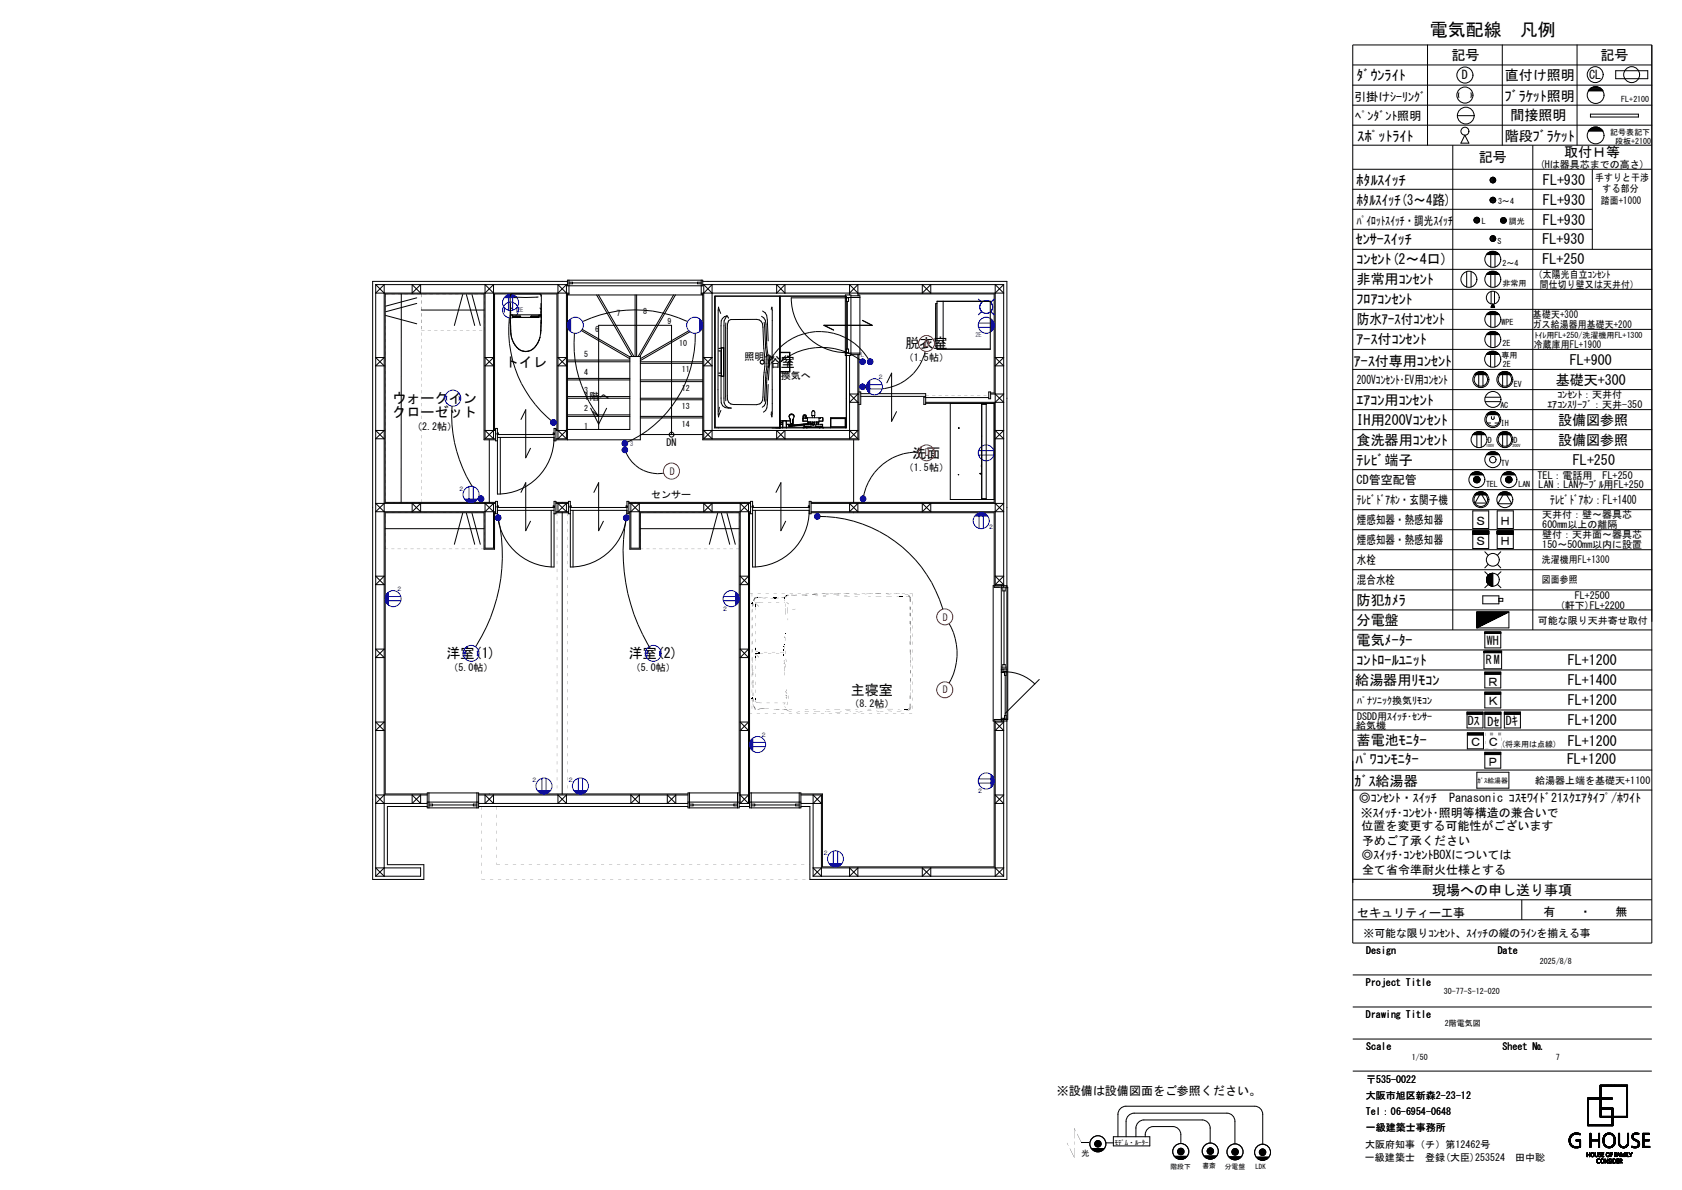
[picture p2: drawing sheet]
<svg xmlns="http://www.w3.org/2000/svg" width="420mm" height="297mm" viewBox="0 0 420 297" stroke-linecap="round" stroke-linejoin="round" font-family="sans-serif">
<defs><g id="words">
<text font-size="4.5" x="357" y="8.9">電気配線　凡例</text>
<g font-size="3.5">
<text x="362.4" y="15">記号</text>
<text x="399.6" y="15">記号</text>
<text x="338.8" y="20">ﾀﾞｳﾝﾗｲﾄ</text>
<text x="375.7" y="20">直付け照明</text>
<text x="375.8" y="25.2">ﾌﾞﾗｹｯﾄ照明</text>
<text x="377.1" y="29.8">間接照明</text>
<text x="339" y="35.3">ｽﾎﾟｯﾄﾗｲﾄ</text>
<text x="375.8" y="35.1">階段ﾌﾞﾗｹｯﾄ</text>
<text x="369.2" y="40.5">記号</text>
<text x="390.6" y="39.3">取付Ｈ等</text>
<text x="338.8" y="46.2">ﾎﾀﾙｽｲｯﾁ</text>
<text x="385.3" y="46.2">FL+930</text>
<text x="338.8" y="51.2">ﾎﾀﾙｽｲｯﾁ(3～4路)</text>
<text x="385.3" y="51.2">FL+930</text>
<text x="385.3" y="56.2">FL+930</text>
<text x="338.5" y="60.9">ｾﾝｻｰｽｲｯﾁ</text>
<text x="338.8" y="66">ｺﾝｾﾝﾄ(2～4口)</text>
<text x="385.1" y="65.8">FL+250</text>
<text x="385.1" y="60.8">FL+930</text>
<text x="338.8" y="71">非常用ｺﾝｾﾝﾄ</text>
<text x="338.8" y="76">ﾌﾛｱｺﾝｾﾝﾄ</text>
<text x="338.8" y="81">防水ｱｰｽ付ｺﾝｾﾝﾄ</text>
<text x="226.1" y="87">脱衣室</text>
<text x="338.8" y="86">ｱｰｽ付ｺﾝｾﾝﾄ</text>
<text x="126" y="91.5">トイレ</text>
<text x="191.5" y="91.5">浴室</text>
<text x="338.1" y="91.2">ｱｰｽ付専用ｺﾝｾﾝﾄ</text>
<text x="388.5" y="96">基礎天+300</text>
<text x="392" y="91">FL+900</text>
<text x="98" y="100.6">ウォークイン</text>
<text x="338.8" y="101">ｴｱｺﾝ用ｺﾝｾﾝﾄ</text>
<text x="98" y="104.1">クローゼット</text>
<text x="338.8" y="106">IH用200Vｺﾝｾﾝﾄ</text>
<text x="389" y="106.1">設備図参照</text>
<text x="338.8" y="111">食洗器用ｺﾝｾﾝﾄ</text>
<text x="389" y="111.1">設備図参照</text>
<text x="227.9" y="114.3">洗面</text>
<text x="338.8" y="116">ﾃﾚﾋﾞ端子</text>
<text x="392.8" y="116">FL+250</text>
<text x="338.8" y="151">防犯ｶﾒﾗ</text>
<text x="338.8" y="156">分電盤</text>
<text x="338.8" y="161">電気ﾒｰﾀｰ</text>
<text x="111.5" y="164.3">洋室(1)</text>
<text x="157" y="164.3">洋室(2)</text>
<text x="338.8" y="166">ｺﾝﾄﾛｰﾙﾕﾆｯﾄ</text>
<text x="391.5" y="166">FL+1200</text>
<text x="212.5" y="173.4">主寝室</text>
<text x="338.4" y="170.9">給湯器用ﾘﾓｺﾝ</text>
<text x="391.5" y="171">FL+1400</text>
<text x="391.5" y="176">FL+1200</text>
<text x="338.8" y="186">蓄電池ﾓﾆﾀｰ</text>
<text x="391.5" y="181">FL+1200</text>
<text x="338.5" y="190.7">ﾊﾟﾜｺﾝﾓﾆﾀｰ</text>
<text x="391.3" y="190.7">FL+1200</text>
<text x="391.5" y="186.1">FL+1200</text>
<text x="338.2" y="196.2">ｶﾞｽ給湯器</text>
<text x="357.6" y="223.3">現場への申し送り事項</text>
</g>
<g font-size="3">
<text x="365" y="19.8">D</text>
<text x="396.8" y="19.7">CL</text>
<text x="338.1" y="25.1">引掛けｼｰﾘﾝｸﾞ</text>
<text x="338.4" y="29.9">ﾍﾟﾝﾀﾞﾝﾄ照明</text>
<text x="338.8" y="56.1">ﾊﾟｲﾛｯﾄｽｲｯﾁ・調光ｽｲｯﾁ</text>
<text x="338.8" y="95.8">200Vｺﾝｾﾝﾄ･EV用ｺﾝｾﾝﾄ</text>
<text x="338.8" y="120.8">CD管空配管</text>
<text x="338.8" y="125.8">ﾃﾚﾋﾞﾄﾞｱﾎﾝ・玄関子機</text>
<text x="387.1" y="125.8">ﾃﾚﾋﾞﾄﾞｱﾎﾝ：FL+1400</text>
<text x="338.8" y="130.8">煙感知器・熱感知器</text>
<text x="368.3" y="131">Ｓ</text>
<text x="374.4" y="131">Ｈ</text>
<text x="338.8" y="135.8">煙感知器・熱感知器</text>
<text x="368.3" y="136">Ｓ</text>
<text x="374.4" y="136">Ｈ</text>
<text x="338.8" y="140.8">水栓</text>
<text x="338.8" y="145.8">混合水栓</text>
<text x="371.3" y="161">WH</text>
<text x="371" y="165.8">RM</text>
<text x="371.3" y="171.1">Ｒ</text>
<text x="371.3" y="176.1">Ｋ</text>
<text x="366.5" y="181.1">Dｽ</text>
<text x="371.4" y="181.1">Dｾ</text>
<text x="376" y="181">Dｷ</text>
<text x="366.9" y="186.3">Ｃ</text>
<text x="371.3" y="191.1">Ｐ</text>
<text x="371.3" y="186.3">Ｃ</text>
<text x="339.3" y="200.2">◎ｺﾝｾﾝﾄ・ｽｲｯﾁ　Panasonic ｺｽﾓﾜｲﾄﾞ21ｽｸｴｱﾀｲﾌﾟ/ﾎﾜｲﾄ</text>
<text x="339.8" y="203.9">※ｽｲｯﾁ･ｺﾝｾﾝﾄ･照明等構造の兼合いで</text>
<text x="339.9" y="207.3">位置を変更する可能性がございます</text>
<text x="339.9" y="214.5">◎ｽｲｯﾁ･ｺﾝｾﾝﾄBOXについては</text>
<text x="340.1" y="210.9">予めご了承ください</text>
<text x="340.1" y="218.1">全て省令準耐火仕様とする</text>
<text x="338.9" y="228.8">セキュリティー工事</text>
<text x="385.4" y="228.6">有　　・　　無</text>
<text x="263.9" y="273.3">※設備は設備図面をご参照ください。</text>
</g>
<text font-size="2.7" x="340.5" y="233.8">※可能な限りｺﾝｾﾝﾄ、ｽｲｯﾁの縦のﾗｲﾝを揃える事</text>
<g font-size="2.5">
<text x="384.5" y="41.9">(Hは器具芯までの高さ)</text>
<text x="398.3" y="45.1">手すりと干渉</text>
<text x="400.2" y="47.9">する部分</text>
<text x="399.8" y="50.8">踏面+1000</text>
<text x="383" y="69.5">（太陽光自立ｺﾝｾﾝﾄ</text>
<text x="384.5" y="71.8">間仕切り壁又は天井付）</text>
<text x="382.7" y="81.8">ガス給湯器用基礎天+200</text>
<text x="382.8" y="79.4">基礎天+300</text>
<text x="185.9" y="90">照明へ</text>
<text x="383" y="86.9">冷蔵庫用FL+1900</text>
<text x="195" y="94.5">換気へ</text>
<text x="225.7" y="90.1">（1.5帖）</text>
<text x="146" y="99.9">1階へ</text>
<text x="386.4" y="101.9">ｴｱｺﾝｽﾘｰﾌﾞ：天井-350</text>
<text x="388.9" y="99.4">ｺﾝｾﾝﾄ：天井付</text>
<text x="102.9" y="107.3">（2.2帖）</text>
<text x="166.4" y="111.3">DN</text>
<text x="225.7" y="117.4">（1.5帖）</text>
<text x="383.9" y="119.5">TEL：電話用　FL+250</text>
<text x="162.6" y="124.3">センサー</text>
<text x="384.2" y="121.8">LAN：LANｹｰﾌﾞﾙ用FL+250</text>
<text x="385.1" y="129.4">天井付：壁～器具芯</text>
<text x="385.1" y="131.9">600mm以上の離隔</text>
<text x="385.1" y="136.9">150～500mm以内に設置</text>
<text x="385.1" y="134.4">壁付：天井面～器具芯</text>
<text x="382.7" y="140.6">洗濯機用FL+1300</text>
<text x="382.7" y="145.6">図面参照</text>
<text x="393.2" y="149.4">FL+2500</text>
<text x="384" y="155.8">可能な限り天井寄せ取付</text>
<text x="389.5" y="151.9">(軒下)FL+2200</text>
<text x="112" y="167.5">（5.0帖）</text>
<text x="157.5" y="167.5">（5.0帖）</text>
<text x="212.1" y="176.6">（8.2帖）</text>
<text x="338.9" y="179.6">DSDD用ｽｲｯﾁ･ｾﾝｻｰ</text>
<text x="338.9" y="175.6">ﾊﾟﾅｿﾆｯｸ換気ﾘﾓｺﾝ</text>
<text x="338.7" y="181.9">給気機</text>
<text x="383.3" y="195.7">給湯器上端を基礎天+1100</text>
<text x="341.1" y="238.1">Design</text>
<text x="374" y="238.1">Date</text>
<text x="341.1" y="246.1">Project Title</text>
<text x="341.1" y="254.1">Drawing Title</text>
<text x="341.1" y="262.1">Scale</text>
<text x="375.2" y="262.1">Sheet №</text>
<text x="341" y="274.2">大阪市旭区新森2-23-12</text>
<text x="341.1" y="270.2">〒535-0022</text>
<text x="341.1" y="278.2">Tel：06-6954-0648</text>
<text x="340.9" y="286.6">大阪府知事（チ）第12462号</text>
<text x="341.1" y="282.2">一級建築士事務所</text>
<text x="340.8" y="289.8">一級建築士　登録(大臣)253524　田中聡</text>
</g>
<g font-size="2.5" fill="#f00">
<text x="230.9" y="86.7">D</text>
<text x="230.9" y="113.9">D</text>
<text x="167.2" y="118.5">D</text>
<text x="235.5" y="154.9">D</text>
<text x="235.5" y="173.1">D</text>
</g>
<g font-size="2">
<text x="404.8" y="25.6">FL+2100</text>
<text x="402.1" y="33.7">記号表記下</text>
<text x="403.3" y="35.9">段板+2100</text>
<text x="374.1" y="50.9">3～4</text>
<text x="370" y="55.9">L</text>
<text x="376.8" y="55.8">調光</text>
<text x="373.9" y="60.9">S</text>
<text x="375.2" y="71.3">非常用</text>
<text x="375.2" y="66.3">2～4</text>
<text x="148.6" y="82.9">6</text>
<text x="154" y="79">7</text>
<text x="160.6" y="78.3">8</text>
<text x="166.7" y="81">9</text>
<text x="374.9" y="81.2">WPE</text>
<text x="145.9" y="89">5</text>
<text x="169.6" y="86.4">10</text>
<text x="374.9" y="89.3">専用</text>
<text x="375.2" y="86.3">2E</text>
<text x="383.2" y="84.3">ﾄｲﾚ用FL+250/洗濯機用FL+1300</text>
<text x="145.9" y="93.5">4</text>
<text x="170.3" y="93">11</text>
<text x="375.2" y="91.7">2E</text>
<text x="145.9" y="98.1">3</text>
<text x="170.3" y="97.5">12</text>
<text x="374.6" y="101.7">AC</text>
<text x="378" y="96.6">EV</text>
<text x="145.9" y="107.2">1</text>
<text x="145.9" y="102.6">2</text>
<text x="170.3" y="102.1">13</text>
<text x="170.3" y="106.6">14</text>
<text x="374.8" y="106.3">IH</text>
<text x="371.5" y="110.4">D</text>
<text x="378" y="110.4">D</text>
<text x="374.8" y="116.4">TV</text>
<text x="371.1" y="121.6">TEL</text>
<text x="379.1" y="121.6">LAN</text>
<text x="374.8" y="186.6">(将来用は点線)</text>
<text x="384.5" y="240.7">2025/8/8</text>
<text x="360.5" y="248.1">30-77-S-12-020</text>
<text x="360.8" y="256.2">2階電気図</text>
<text x="352.5" y="264.7">1/50</text>
<text x="388.5" y="264.7">7</text>
<text x="270.1" y="288.5">光</text>
</g>
<g font-size="1.7">
<text x="368.9" y="195.3">ｶﾞｽ給湯器</text>
<text x="278.3" y="285.8">ﾓﾃﾞﾑ・ﾙｰﾀｰ</text>
<text x="292.3" y="291.7">階段下</text>
<text x="300.2" y="291.6">書斎</text>
<text x="305.8" y="291.8">分電盤</text>
<text x="313.5" y="291.9">LDK</text>
</g>
<g font-size="1.6" fill="#00f">
<text x="129.1" y="78">2E</text>
<text x="215" y="89.2">L</text>
<text x="243.5" y="84.2">2E</text>
<text x="219.1" y="94.7">２</text>
<text x="157.3" y="111.3">3</text>
<text x="114.4" y="122.4">２</text>
<text x="246.6" y="132.1">２</text>
<text x="98.9" y="147.6">２</text>
<text x="180.3" y="152.4">２</text>
<text x="189.9" y="184">２</text>
<text x="132.6" y="195.2">２</text>
<text x="141.7" y="195.2">２</text>
<text x="243.9" y="197.9">２</text>
<text x="205.4" y="213.4">２</text>
</g>
<g font-size="1">
<text x="371.1" y="111.7">100V</text>
<text x="377.7" y="111.5">200V</text>
</g>
</g></defs>
<path d="M0 0h419.9v297h-419.9z" fill="none" stroke="#fff" stroke-width=".25"/>
<g fill="none" stroke="#000" stroke-width=".25">
<path d="M337.8 11.2h74.7v224.2h-74.7zM337.8 16.2h74.7M356.4 11.2v25M375.1 11.2v25M393.8 11.2v25M403.4 17.7h8v1.9h-8zM337.8 21.3h74.7M337.8 26.2h74.7M337.8 31.2h74.7M337.8 36.2h74.7M362.8 36.2v121M363.9 28.9h4.2"/>
<path d="M364.3 23.2v1.1M365.8 33.7l1 2h-2zM367.3 23.2v1.1M382.7 36.2v121M396.6 22.7h3.7a2.11 2.11 0 0 0-3.7 0M396.6 32.7h3.7M396.6 32.8a2.11 2.11 0 0 1 3.7 0M396.7 22.6h3.4M396.7 32.6h3.4M396.8 22.4h3.2M396.8 32.5h3.2M396.9 22.3h3"/>
<path d="M396.9 32.3h3M397.1 22.1h2.7M397.1 32.2h2.7M397.1 28.5h12v.7h-12zM397.3 22h2.3M397.3 32h2.3M397.5 21.8h1.8M397.5 31.9h1.8M397.9 21.7h1M397.9 31.7h1M337.8 42.2h74.7M337.8 47.2h59.8"/>
<path d="M337.8 52.2h59.8M337.8 57.2h59.8M368 54.9h1.4M368.1 55.1h1.3M368.1 54.8h1.3M368.1 55.2h1.3M368.1 54.7h1.3M368.2 55.4h1.1M368.2 54.5h1.1M368.3 55.5h.9M368.3 54.4h.9M372.1 49.8h1.3"/>
<path d="M372.1 50h1.4M372.1 50.1h1.3M372.1 49.7h1.3M372.1 50.2h1.3M372.2 49.5h1.1M372.2 50.4h1.1M372.2 44.5v.9M372.2 59.1v.8M372.3 49.4h.9M372.3 50.5h.9M372.3 44.4v1.1M372.3 59v1.1"/>
<path d="M372.5 44.3v1.3M372.5 58.9v1.3M372.6 44.3v1.3M372.6 58.8v1.4M372.7 44.2v1.4M372.7 58.8v1.4M372.9 44.3v1.3M372.9 58.8v1.4M373 44.3v1.3M373 58.9v1.3M373.2 44.4v1.1M373.2 59v1.1"/>
<path d="M373.3 44.5v.9M373.3 59.1v.8M374.7 55h1.4M374.7 55.2h1.4M374.7 54.9h1.4M374.7 55.3h1.3M374.7 54.7h1.3M374.8 55.4h1.2M374.8 54.6h1.2M374.9 55.6h.9M374.9 54.4h.9M397.6 42.2v20"/>
<path d="M93.8 71h47.9M93.8 71v147.7M93.8 71l2.1 2.2M96.3 78.7l7.8 2.1M100.2 73.4v51.9M102.9 71v2.2l2.1-2.2v2.2zM104.1 74.3l-7.8 2.1M104.1 75.7l-7.8 2.1M105.2 77.4h15.7M115.5 73.5l-2 7.7M116.5 73.5l2 7.7M117.9 73.5l2 7.7"/>
<path d="M121.1 73.2l2.1-2.2v38.5l-2.1-2.1h2.6M123.2 73.2l-2.1-2.2v38.5M127.2 79.4a29.2 29.2 0 0 0 10.4 25.6M127.4 78.7h.1M127.5 75.7v2M127.5 79v.2M127.5 78.7h.4M127.5 78.5h7.5M127.5 78.5v.5M127.5 77.7v.8M127.5 73.8l.1 .1M127.7 76.9l-.1 .2"/>
<path d="M127.8 73.4l-.4 .4v6.8M127.9 78.7v.5M127.9 78.7l.1 .5M128 79.2h6.5M128.1 79h1.7M128.1 78.9h1.7M128.2 74.1l3.1 .2 3.1-.2M130 78.9h-1.9l-.1 .3h6.5v-.3h-1.9M130 78.9v.3M132.6 78.9l-.1 .3M132.6 78.9v.3M132.7 79h1.8"/>
<path d="M132.7 78.9h1.8M134.6 78.7v.5M134.6 78.7h.5M134.8 73.4l.4 .4-.1 6.8M134.8 76.9l.2 .2M135 78.5v.5M135 73.8v.1M135 77.7v.8M135.1 75.7v2M135.1 79v.2M139.3 73.2l2.1-2.2v38.5M141.4 73.2l-2.1-2.2v38.5l2.1-2.1h-2.6"/>
<path d="M141.7 70.2h-48.7v149.3h12.8v-3.7h-9.1v-14.5h10M141.7 69.9h33.8v1.4h-33.8zM141.7 73.6h33.8M142.1 73.2h-48.3l2.1-2.2v147.7l-2.1-2.1h11.2v2.1h-11.2M142.1 73.4h-.4v36.4M142.1 70.4h.9v.4h-.9M142.1 69.9v3.5h-.4M143 70.6h31.2M149 73.6l8.8 15.4M149.4 73.6l8.9 15.4M158.6 73.6v15.4M159 73.6v15.4"/>
<path d="M168.2 73.6l-8.9 15.4M168.7 73.6l-8.9 15.4M175.1 73.4h.4v36.4h39v-21.3M175.1 73.2h75.5l-2.1-2.2v75.2h2.9M175.1 70.4h-.9v.4h.9M175.1 69.9v3.5h.4M175.5 70.2h75.9v149.3h-49.2v-18.2h-2.2M175.5 71h75.1M175.7 73.2l2.1-2.2v38.5l-2.1-2.1h38.5l-2.1 2.1v-20.8M177.8 73.2l-2.1-2.2v38.5M178.4 73.9h32.9v32.9h-32.9zM178.6 73.9v32.7h32.7"/>
<path d="M180 78.2l-.6-1.5-.1 20.6 .1 6.8 .6-1.7M181.5 78.8l.4 .6M181.5 78.8l-.7 1.3v1.2v19.2l.3 .8 .7 .4 .8 .2a1.97 1.97 0 0 1-2.5-1.4l-.1-6.7M181.5 78.8l-.6 .2-.8 1.1-.1 6.9M182 80l.5-.2 6.4-.1a1.64 1.64 0 0 1 1.6 2l.5 9-.3 3.4-.2 5a1.62 1.62 0 0 1-1.6 1.9h-5.8l-.6-.2-.6-.4-.2-.7-.1-17.7 .1-1.1zM190.2 79l.5 .3 .4 .6 .2 1 .2 5.7 .4 4.1M190.4 77.6l.7 .5 .3 .6 .4 6.4M192.6 77.2l.1-.5v27.4l-.1-1.3M193.9 71v2.2l2.1-2.2v2.2zM194.6 73.9v32.9M194.8 73.9v32.9M211.1 73.6h1.4v15.1h-1.4z"/>
<path d="M211.1 74.3h3.6M211.3 75.2h.6v-.9h-14.3a13.7 13.7 0 0 0 14.3 13.7v-.9h-.6M211.6 75.2v11.9M212.1 73.2l2.1-2.2v2.8M212.5 73.8h2.2v14.7h-2.2M214.2 73.2l-2.1-2.2v2.6M214.5 73.8v-.4h33.7v3.2M215.3 80l2.5 1.2h-12.1l2.5 1.2M230.3 71v2.2l2.1-2.2v2.2zM233.7 75.8v10.8l.3 .1M233.7 75.8l-.1 1.3M234 75.2h13.3"/>
<path d="M234 75.2h13.3v11.9h-13.3zM234 75.7l-.3 .1M235.5 75.2v12M248.2 76.7v21.4h-.8M250.6 71v75.6M250.6 71l-2.1 2.2M337.8 62.2h74.7M337.8 77.2h74.7M337.8 72.2h74.7M337.8 67.2h74.7M366.2 67.8v3.8M367.3 67.8v3.8"/>
<path d="M371.1 63.5h3.3M371.1 78.5h3.3M371.1 68.5h3.3M371.2 63.5h3.1M371.2 78.5h3.1M371.3 63.4h3M371.3 78.4h3M371.3 68.4h3M371.3 63.4h2.9M371.3 78.4h2.9M371.3 63.3h2.8M371.3 78.3h2.8"/>
<path d="M371.3 68.3h2.8M371.4 63.2h2.7M371.4 78.2h2.7M371.4 68.2h2.7M371.5 63.2h2.5M371.5 68.2h2.5M371.6 63.1h2.3M371.6 78.1h2.3M371.6 68.1h2.3M371.6 63h2.2M371.8 63h2M371.8 78h2"/>
<path d="M371.8 67.9h2M371.9 62.9h1.7M371.9 77.9h1.7M372 62.9h1.5M372 67.9h1.5M372.2 62.8h1.1M372.2 77.8h1.1M372.2 67.8h1.1M372.2 63.5v3.2M372.2 68.5v3.1M372.2 78.5v3.2M372.3 72.8v3.1"/>
<path d="M372.4 76.6v.1M372.4 62.7h.7M372.4 67.7h.7M372.4 76.4v.3M372.5 76.3v.4M372.6 76.2v.5M372.6 76.1v.6M372.7 76v.7M372.7 75.9v.8M372.7 75.9l.5 .8h-.9zM372.8 75.9v.8M372.8 76v.7"/>
<path d="M372.9 76.2v.5M373 76.2v.5M373 76.4v.3M373.1 76.5v.2M373.2 72.8v3.1M373.2 76.6v.1M373.3 63.5v3.2M373.3 68.5v3.1M373.3 78.5v3.2M93.8 89.2h2.1l-2.1 2.1h2.1zM121.1 89.2h2.1l-2.1 2.1h2.1zM127.4 80.6h.1"/>
<path d="M127.4 80.6l.3 3.6M127.5 80l.2 4.2M127.7 84.2l.6 1.4 .8 1.1M129.1 86.7l.9 .8 .6 .2M129.1 86.7l1 .8 .5 .1M130.6 87.6l.7 .1M131.9 87.6l-1.3 .1M133.5 86.7l-1 .8-.6 .2M133.5 86.7l-1.6 .9M135.1 80l-.1 2.5a6 6 0 0 1-1.5 4.2M135.1 80.6l-.1 2.8M135.2 80.6h-.1"/>
<path d="M139.3 89.2h2.1l-2.1 2.1h2.1zM141.7 99.4h15.6M141.7 99h15.6M141.7 94.8h15.6M141.7 94.4h15.6M141.7 90.3h15.6M141.7 89.9h15.6M141.7 80.5l.1 .1M141.7 80.1l.2 .1M143.4 83.1a29.7 29.7 0 0 0 6.1 20.8l-1.5-1.2M145.2 82.5l12.1 7M145.4 82.2l11.9 6.9"/>
<path d="M145.5 80.3a30.9 30.9 0 0 1 26.2 0M159.9 99.4h15.6M159.9 94.8h15.6M159.9 90.3h15.6M159.9 90.7h15.6M159.9 95.2h15.6M159.9 99.8h15.6M172 82.5l-12.1 7M172.3 82.8l-12.4 7.2M173.6 83.2a29 29 0 0 1-17 27.2M175.5 80.5l-.1 .1M175.7 89.2h2.1l-2.1 2.1h2.1z"/>
<path d="M179.5 87.6h.6M179.5 87h.6M179.5 93.1h.6M179.5 93.8h.6M180 87.6v5.5M180.1 86.8h.6v7.1h-.6zM180.1 86.8v7.1M180.7 86.8v7.1M181.2 80.6v19.4M190.8 80.4l.4 6.4a22 22 0 0 1 0 7.4l-.4 6M191.8 96l-.3 5.8-.3 .6-.6 .5M191.9 90.7l-.4 3.7-.2 5.4-.5 1.5-.5 .3"/>
<path d="M192.2 89.5l-.3 5.4M192.3 88.8l-.4 1.9M194.8 87.9h2.4v4.9h-2.4M194.8 88h2.3v2.2h-.2v.4h.2v2.2h-2.3M196.2 88.7l-1.2 1.6a16.2 16.2 0 0 1 19.8-.4M211.1 88.1h3.6M214.2 88.5v21M214.2 98.3l-2.1 2.1h2.4M214.5 98.3h-2.4l2.1 2.1M214.5 97.8h.4v3.1h-.4M214.9 98.3h2.4M216 96.7l.4 .1"/>
<path d="M216.9 89.7a14.2 14.2 0 0 0-25 1M219.4 98.3h11.7v.6h-16.2M221.4 95.5l1.2-2.4v12.1l1.3-2.5M230.7 99.1h.4v1.8h-.4zM231 87.7a12.2 12.2 0 0 1-10.7 9.3M231.1 99.2h15.8M246.9 97.8h.5v1.7h-.5zM247.4 98.3h3.2l-2.1 2.1M248.5 98.3l2.1 2.1h-19.5M248.5 89.2h2.1l-2.1 2.1h2.1zM337.8 82.2h74.7M337.8 87.2h74.7"/>
<path d="M337.8 97.2h74.7M337.8 92.2h74.7M368.2 93.5h3.1M368.3 93.3h2.9M368.4 93.2h2.7M368.6 93.1h2.3M368.8 93h2M368.9 92.9h1.7M369 92.9h1.5M369.2 92.8h1.1M369.2 93.5v3.1M369.4 92.8h.7"/>
<path d="M370.3 93.5v3.1M370.8 99.1h3.9M371.1 83.5h3.3M371.1 88.5h3.2M371.2 83.5h3.1M371.2 88.4h3.1M371.2 88.3h3M371.3 83.4h3M371.3 83.4h2.9M371.3 88.2h2.8M371.4 83.2h2.7M371.5 88.1h2.5"/>
<path d="M371.6 83.1h2.3M371.6 88h2.2M371.8 83h2M371.8 87.9h1.8M372 87.8h1.5M372 82.9h1.5M372.2 82.8h1.1M372.2 88.5v3.1M372.2 83.5v3.2M372.4 87.7h.6M373.3 88.5v3.1M373.3 83.5v3.2"/>
<path d="M374.1 93.5h3.3M374.2 93.5h3.1M374.3 93.3h2.9M374.4 93.2h2.7M374.6 93.1h2.3M374.7 93h2.1M374.9 92.9h1.7M375 92.9h1.5M375.2 92.8h1.1M375.2 93.5v3.1M375.4 92.8h.7M376.3 93.5v3.1"/>
<path d="M93.8 107.4h2.1l-2.1 2.1h2.1zM112.9 101.3a32.7 32.7 0 0 0 5 20.1M121.1 109.5h2.6M122.2 109.8v15.6M123.2 107.4l-2.1 2.1M123.7 109.8h-2.8v-36.4h-24.7v52h27.5M123.7 107.2h-.2v-33.8h15.6v33.8h-.3M124.2 109.2h14.1a14.1 14.1 0 0 1-14.1 14.1v-16.4h-.5v3.1h.5M124.2 108.5h14.1M124.2 108.1h.2v.4M124.9 109.2v14.1M130.1 104.7l1.2-2.4v12l1.2-2.4"/>
<path d="M138.3 106.9h.5v3.1h-.5zM138.3 108.1h-.2v.4M138.8 109.5h2.6M139.3 107.4l2.1 2.1M141.7 103.9h15.6M141.7 103.5h15.6M141.7 107.2h15.6v-18.2h2.6v20.8h-21.1M147.5 101.9l2 4 2-4M149.5 107.2v-26h18.2v27.3M156.3 112.9a8.6 8.6 0 0 0 9.4 5.2M159.9 108.5h15.6M159.9 103.9h15.6"/>
<path d="M159.9 104.3h15.6M175.7 109.5h38.5M177.8 107.4l-2.1 2.1M179.6 101.6l-.1 1.2M193.9 107.4l2.1 2.1v-2.1l-2.1 2.1zM194.9 105.7v.3M194.9 105.9h.5M194.9 106h.5M194.9 105.5h.1M194.9 105v1M194.9 105v.3M194.9 105.5h.5l-.1-.1v.1"/>
<path d="M194.9 105.4h.5M195 105.4v.1M195.5 105l-.1 1.8M195.9 105h-.2M195.9 105h.2M195.9 105h-.4v1.8M195.9 105h.4M196.3 105v1.8M196.3 105l.1 1.8M196.4 105.9h1.6M196.4 106h1.6M196.9 106.3l.1 .1"/>
<path d="M197 106.4h.1M197 104l.1 .2M197.1 104.2l.3 .6M197.1 104.3l.2 .3M197.1 104.3l.1 .1M197.1 103.7l-.1 .3M197.1 106l-.2 .3zM197.1 103.5a.64 .64 0 0 1 1.1 0M197.1 103.5l-.1 .5M197.1 103.5v.2M197.3 106l-.3 .4M197.4 105l-2.5 .1"/>
<path d="M197.4 105.5h.1M197.4 105.5v.1M197.4 106l-.3 .4M197.4 105v-.2v.8M197.4 105.6l.3 .1 .2-.1M197.5 106l-.3 .4 3.6-.4-3.7 .4M198 104.7l-.1 .9M198 104.8l-.1 .8M198 104.8v.1M198 105.3v-.3v1M198 105.7v.3M198.2 103.5v.2a.72 .72 0 0 0-1.1 0"/>
<path d="M198.2 103.5l.1 .5M198.2 103.8l.1 .2M198.3 104l-.3 .7M200.5 106.7v.1M200.5 106.7h.3M200.6 106.7v.1M200.7 104.3h.5M200.7 104.5v-.7h.2h.2l.1 .7M200.7 104.4h.5M200.7 106.6l-.2 .1M200.8 106h1.7v.4h-1.7M200.8 106l-3.6 .3"/>
<path d="M200.8 105.9h.5M200.8 105.9v.9M200.8 106.6h.3M201.2 106.4v.2M201.3 105.9v.1M201.3 106.4v.2M201.4 104.3v.2M201.4 104.4h.2M201.5 106.7h.1M201.5 106.7v.1M201.6 104.3h-.3v-.7l-.4-.1-.3 .1-.1 1.5h1.1M201.6 104.3h2.9v1h-2.9z"/>
<path d="M201.8 105.7l-4.4 .4M201.8 105.8l-4.5 .4M201.8 105.3v.7M201.8 105.9h-.5M201.8 106h-.4M202.3 105.8v.2M202.3 105.3v.7M202.4 105.5h-.6v.3M202.4 105.3v.5h-.6M202.7 105.9h.1M202.8 105.6l-.4 .1h.4M202.8 105.8h-.5"/>
<path d="M202.8 105.9h-.5h.5M202.8 105.3l.5 .2M202.8 103.7v.6M202.9 105.5l-.2 .3M202.9 105.6v.3l.2 .1 .2-.1v-.3M202.9 105.3v.6M202.9 105.8v.1M202.9 102.6h.4l.2 .3v.8h-.8v-.8zM203.1 102.5l-.1 .1M203.1 102.5l.1 .1M203.3 105.6h.1M203.3 105.5a.34 .34 0 0 1-.1 .6 .34 .34 0 0 1-.5-.3"/>
<path d="M203.3 105.3v.6l-.2 .1-.2-.1M203.4 103.7v.6M203.8 105.3v.5h.6v-.3h-.6M203.9 105.3v.2M203.9 105.8v.2M204.3 105.3v.2M204.3 105.8v.2M204.4 105.3v.7M204.5 104.3h.4M204.5 105.1h.9M204.6 106.7l.1 .1M204.6 106.7h.1"/>
<path d="M204.6 106.7v.1M204.9 104.3h.5M204.9 104.3l-.4 .1M204.9 106l.5-.1v.9M204.9 105.9v.1M204.9 106.4v.2M205 106.4v.2M205.3 106.4v.3h-4.5M205.4 106.6h-.3M205.4 106.7h.3M205.4 106h-1.7v.4h1.7M205.4 106.6l.3 .1"/>
<path d="M205.4 104.3v.8M205.6 106.7v.1M205.7 106.7v.1M207.4 106.8v-2.5h3.7v2.5M207.5 104.4h3.5v2.1h-3.5zM207.5 104.5h3.5M212.1 107.4l2.1 2.1M213.1 109.8v15.6M229.4 112.9a13.6 13.6 0 0 0-13.8 10.9M231.1 100.7h17.1v24.7h-45.7M237.3 100.7v24h10.9M239.3 118.4l.1 .1z"/>
<path d="M239.5 106.8h-.1l.1 .1M245.1 118.2h-.4l.4 .1M245.1 116v.6M245.1 100.7v24M245.1 100.9h1.2M245.1 100.8h1.2M245.2 100.7v.1M245.5 100.7v.1M246.3 100.7v24M248.5 107.4h2.1l-2.1 2.1h2.1zM337.8 102.2h74.7M337.8 117.2h74.7"/>
<path d="M337.8 112.2h74.7M337.8 107.2h74.7M367.2 118.5h3.2M367.2 118.4h3.1M367.3 118.4h2.9M367.4 118.3h2.8M367.4 118.2h2.7M367.5 118.2h2.5M367.6 118.1h2.4M367.7 118h2.2M367.7 108.5h3.2M367.7 118h2"/>
<path d="M367.9 117.9h1.8M367.9 108.3h2.9M368 119.9h1.5M368 119.8h1.5M368 119.8h1.6M368 119.7h1.6M368 119.6h1.5M368 119.5h1.5M368 117.9h1.5M368 119.4h1.5M368 108.2h2.7M368 108.2h2.6"/>
<path d="M368.1 119.3h1.3M368.1 119.2h1.3M368.1 108.1h2.4M368.2 117.8h1.2M368.2 119.2h1.1M368.2 108h2.2M368.3 119.1h1M368.3 108h2M368.3 119h.9M368.4 117.7h.7M368.4 107.9h1.8M368.5 119h.6"/>
<path d="M368.6 107.9h1.5M368.7 107.8h1.2M368.8 108.5v3.1M369 107.7h.7M369.9 108.5v3.1M370.8 100.2h3.9M371.1 113.5h3.3M371.1 103.5h3.3M371.2 113.5h3.1M371.2 103.5h3.1M371.3 113.3h2.9M371.3 105.6h.9"/>
<path d="M371.3 103.3h2.9M371.4 113.2h2.7M371.4 103.2h2.7M371.5 113.2h2.5M371.6 113.1h2.3M371.6 103.1h2.3M371.6 113h2.2M371.6 103h2.2M371.7 103h2.1M371.8 113h2M371.9 112.9h1.7M371.9 102.9h1.7"/>
<path d="M372 112.9h1.5M372 102.9h1.5M372.2 112.8h1.1M372.2 102.8h1.1M372.4 104l.1 .5 .2 .2 .3-.2 .1-.5M372.4 112.7h.7M372.4 102.7h.7M373.3 105.6h.9M374.1 108.5h3.3M374.2 108.5h3.1M374.3 108.3h2.9M374.4 108.2h2.7"/>
<path d="M374.5 108.2h2.5M374.6 108.1h2.3M374.6 108h2.3M374.7 108h2.1M374.9 107.9h1.7M375 107.9h1.5M375.2 118.5h3.1M375.2 107.8h1.1M375.2 108.5v3.1M375.2 118.4h3.1M375.3 118.4h2.9M375.4 118.3h2.8"/>
<path d="M375.4 118.2h2.7M375.4 107.7h.7M375.5 118.2h2.5M375.6 118.1h2.4M375.7 118.1h2.2M375.8 118h1.9M375.9 117.9h1.8M376 119.9h1.5M376 119.8h1.5M376 119.6h1.5M376 119.5h1.5M376 120h1.5"/>
<path d="M376 119.7h1.5M376 117.9h1.5M376 119.4h1.5M376.1 119.3h1.3M376.1 119.2h1.3M376.2 117.8h1.1M376.2 119.2h1.1M376.3 119.1h.9M376.3 108.5v3.1M376.3 119h.8M376.4 117.7h.7M376.5 119h.6"/>
<path d="M95.9 125.6l-2.1 2.1h29.9M96.2 132h24.7M102.9 125.6v2.1l2.1-2.1v2.1zM115.5 128.1l-2 7.7M116.5 128.1l2 7.7M117.9 128.1l2 7.7M119.6 123.7l.1 .2M121.1 127.7l2.1-2.1v11.2h-2.1v-11.2l2.1 2.1M123.7 128h-.2v9.1h-2.6v-9.1h-24.7v70.2h10.5M123.7 125.6h-29.9l2.1 2.1M123.7 125.1h.5v3.1h-.5zM124.2 126.3h.2v.4"/>
<path d="M124.2 126.7h14.1M124.5 129.9a42 42 0 0 1-5.8 31.5M130.1 122.9l1.2-2.4v12l1.2-2.4M137.6 127.4v14.1M138.3 127.4h-14.1a14.1 14.1 0 0 0 14.1 14.1v-16.4h.5v3.1h-.5M138.3 126.3h-.2v.4M138.8 125.4h3.1M138.8 128h3.1M138.8 125.6h3.1M138.8 127.7h3.1M139.3 125.6v2.1l2.1-2.1v2.1zM140.4 128v70.2"/>
<path d="M142.4 127.4h14.1a14.1 14.1 0 0 1-14.1 14.1v-16.4h-.5v3.1h.5M142.4 126.7h14.1M142.4 126.3h.2v.4M143.1 127.4v14.1M148.3 122.9l1.2-2.4v12l1.2-2.4M156.3 129.9a46.4 46.4 0 0 0 5.8 31.5M156.5 125.1h.5v3.1h-.5zM156.5 126.3h-.2v.4M157 128h.3v9.1h2.6v-9.1h24.7v73.6h-12.8v-3.7h12.8M157 125.4h30.4M157 125.6h30.4M157 127.7h30.4"/>
<path d="M157.5 127.7l2.1-2.1v11.2h-2.1v-11.2l2.1 2.1M159.9 132h24.7M175.7 125.6v2.1l2.1-2.1v2.1zM179.2 128.1l-2.1 7.7M180.1 128.1l2.1 7.7M181.5 128.1l2.1 7.7M184.8 127.7l2.1-2.1v74.9l-2.1-2.1M186.9 127.7l-2.1-2.1v74.9l2.1-2.1M187.4 128h-.2v73.6h12.8v-3.7h-12.8M187.9 127.4h14.2a14.1 14.1 0 0 1-14.2 14.1v-14.9h-.1l.1-1.5h-.5v3.1h.5M187.9 126.7h14.2M187.9 126.3h.2v.4"/>
<path d="M188.6 127.4v14.1M193.8 122.9l1.2-2.4v12l1.2-2.4M202.1 125.1h.4v3.1h-.4zM202.1 126.3h-.3v.4M202.5 128h45.7v18.6h3.4v33h-3.4v36.8h-39.5M202.5 125.6h48.1l-2.1 2.1M204.8 128.9a32.4 32.4 0 0 1 30.6 23.1M212.1 125.6v2.1l2.1-2.1v2.1zM230.3 125.6v2.1l2.1-2.1v2.1zM245.1 124.6h1.2M245.1 124.5h1.2M245.2 124.6v.1"/>
<path d="M245.5 124.6v.1M248.5 125.6l2.1 2.1h-48.1M337.8 137.2h74.7M337.8 132.2h74.7M337.8 127.2h74.7M337.8 122.2h74.7M367.7 127.5h4v4.4h-4zM367.7 132.5h4v4.4h-4zM367.7 132.6h4M367.7 132.7h4M367.7 132.8h4M367.7 132.9h4"/>
<path d="M367.7 133h4M367.7 133.1h4M367.7 133.2h4M367.7 133.3h4M368 120h1.5M368 120.1h1.4M368.2 123.5h3.1M368.2 120.3h1.2M368.2 123.4h3.1M368.3 123.4h3M368.3 123.4h2.9M368.3 120.4h.9"/>
<path d="M368.3 123.3h2.8M368.4 120.4h.7M368.4 123.2h2.7M368.5 123.1h2.5M368.5 120.5h.5M368.6 123.1h2.3M368.7 123.1h2.1M368.8 123h2M368.9 122.9h1.7M369 122.9h1.5M369.2 122.8h1.1M369.4 122.7h.7"/>
<path d="M369.7 123l1.5 2.6h-2.9zM370.8 137.7l.8 .9M373.8 132.5h4.1v4.4h-4.1zM373.8 132.6h4.1M373.8 132.7h4.1M373.8 132.8h4.1M373.8 132.9h4.1M373.8 133h4.1M373.8 133.1h4.1M373.8 133.2h4.1M373.8 133.3h4.1M373.8 127.5h4.1v4.4h-4.1z"/>
<path d="M374.1 123.5h3.3M374.2 123.5h3.1M374.2 123.4h3.1M374.3 123.4h2.9M374.4 123.3h2.7M374.4 123.2h2.7M374.5 123.1h2.5M374.6 123.1h2.3M374.7 137.7l-.8 .9M374.7 123h2.1M374.9 122.9h1.7M375 122.9h1.5"/>
<path d="M375.2 122.8h1.1M375.8 122.7l1.7 3h-3.5zM376 120.1h1.4M376.1 120.3h1.3M376.3 120.4h.9M376.4 120.4h.7M376.5 120.5h.5M93.8 143.8h2.1l-2.1 2.1h2.1zM184.8 143.8h2.1l-2.1 2.1h2.1zM237 155.7a14.7 14.7 0 0 1 0 14.8M248.2 146.2h-.2v33.8h.2M248.5 143.8h2.1l-2.1 2.1h2.1z"/>
<path d="M250 146.2v33.8M250.4 146.6v.9h.6v-.9M250.7 147.5v18.4M337.8 142.2h74.7M337.8 152.2h74.7M337.8 147.2h74.7M337.8 157.2h74.7M368.8 152.8h7.8M368.8 152.9h7.7M368.8 153h7.4M368.8 153.1h7.2M368.8 153.2h6.9"/>
<path d="M368.8 153.4h6.6M368.8 153.5h6.4M368.8 153.6h6.1M368.8 153.8h5.9M368.8 153.9h5.7M368.8 154h5.3M368.8 154.1h5.1M368.8 154.2h5M368.8 154.3h4.8M368.8 154.4h4.5M368.8 154.6h4.3M368.8 154.7h4"/>
<path d="M368.8 154.8h3.7M368.8 154.9h3.5M368.8 155.1h3.3M368.8 155.2h3M368.8 155.3h2.8M368.8 155.4h2.7M368.8 155.5h2.4M368.8 155.6h2.1M368.8 155.7h1.9M368.8 155.9h1.7M368.8 156h1.4M368.8 156.1h1.1"/>
<path d="M368.8 156.3h.9M368.8 156.4h.6M368.8 156.5h.4M368.8 156.5h.3M368.8 156.7h.1M369 156.6h-.2M369.4 156.4l-.6 .1M369.6 156.3h-.8M369.8 156.2h-1M370.1 156l-1.3 .1M370.2 148.7h4.1v2h-4.1zM370.4 155.9l-1.6 .1"/>
<path d="M370.6 155.8h-1.8M370.8 142.7l.8 .9M370.8 157.7h3.9v4h-3.9zM370.8 158.1h3.9M370.8 158h3.9M370.8 157.9h3.9M370.8 157.8h3.9M370.8 155.7h-2M371.1 155.5l-2.3 .1M371.2 144.4v.6M371.3 144.1v1.2M371.3 144v1.4"/>
<path d="M371.3 155.4h-2.5M371.4 143.8v1.7M371.4 143.8v1.8M371.5 143.7v2M371.6 143.6v2.2M371.6 140.8l-.8 .9M371.6 145.8l-.8 .9M371.7 143.5v2.4M371.7 155.2l-2.9 .1M371.8 143.4v2.6M371.9 143.4v2.6M371.9 143.3v2.8"/>
<path d="M372 143.3v2.8M372 155.1l-3.2 .1M372.1 143.2v3M372.2 143.2v3M372.2 155h-3.4M372.3 143.2v3M372.4 143.1v3.2M372.4 154.9h-3.6M372.5 143.1v3.2M372.5 143.1l.1 3.2M372.6 143.1v3.2M372.7 143.1v3.2"/>
<path d="M372.7 154.7l-3.9 .1M372.8 143.1a1.61 1.61 0 0 0-1.6 1.6 1.61 1.61 0 0 0 1.6 1.6M373 154.6h-4.2M373.3 154.5h-4.5M373.5 154.3l-4.7 .1M373.8 154.2l-5 .1M373.9 145.8l.9 .9M373.9 140.8l.8 .9M374.1 154.1h-5.3M374.3 149.4h.9v.7h-.9M374.4 153.9l-5.6 .1M374.6 153.8h-5.8"/>
<path d="M374.8 142.7l-.9 .9M374.9 153.7h-6.1M375.1 153.5l-6.3 .1M375.3 153.4l-6.5 .1M375.6 153.3h-6.8M375.9 153.2h-7.1M376.1 153l-7.3 .1M376.4 152.9l-7.6 .1M376.8 152.7l-8 4M376.8 152.7v4h-8M376.8 152.7l-8 .1v3.9M93.8 162h2.1l-2.1 2.1h2.1z"/>
<path d="M184.8 162h2.1l-2.1 2.1h2.1zM250 179.3h.6v39.4M250 167.6h1.4M250 167.2h1.4M250 166.8h1.4M250.4 166.8v-.9h.6v.9M250.6 167.6v.3h-.6M250.8 167.7h.4v.9h-.4zM250.8 178.6h.4v.9h-.4zM251 168.6v10M251 167.7a10.4 10.4 0 0 1 7.4 3M251.4 180h-2.9v38.7l2.1-2.1h-47.6l2.1 2.1v-20.3"/>
<path d="M259.5 169.6l-8.5 8.5M337.8 167.2h74.7M337.8 162.2h74.7M337.8 177.2h74.7M337.8 172.2h74.7M366.3 178.3h4M366.3 177.8h4M366.3 177.9h4M366.3 178h4M366.3 178.1h4M366.3 178.2h4M366.3 177.7h4v4h-4z"/>
<path d="M370.5 162.9h4.4M370.5 162.8h4.4M370.5 162.7h4.4M370.5 162.6h4.4M370.5 162.5h4.4v4.4h-4.4zM370.8 168.3h3.9M370.8 167.8h3.9M370.8 167.9h3.9M370.8 168h3.9M370.8 168.1h3.9M370.8 168.2h3.9M370.8 167.7h3.9v4h-3.9z"/>
<path d="M370.8 172.7h3.9v4h-3.9zM370.8 177.7h4v4h-4zM370.8 178.3h4M370.8 177.8h4M370.8 177.9h4M370.8 178h4M370.8 178.1h4M370.8 178.2h4M370.8 173.2h3.9M370.8 173.1h3.9M370.8 173h3.9M370.8 172.9h3.9"/>
<path d="M370.8 172.8h3.9M370.8 173.3h3.9M375.6 178.3h4M375.6 177.8h4M375.6 177.9h4M375.6 178h4M375.6 178.1h4M375.6 178.2h4M375.6 177.7h4v4h-4zM93.8 180.2h2.1l-2.1 2.1h2.1zM95.9 198.4l-2.1 2.1h12.9M102.9 198.4v2.1l2.1-2.1v2.1z"/>
<path d="M106.7 198.4h-12.9l2.1 2.1M106.7 197.9h12.8v3.7h-12.8zM107.1 197.9v3.7M119.1 197.9v3.7M119.5 198.2h52.3M119.5 198.4h52.3M121.1 198.4v2.1l2.1-2.1v2.1zM139.3 198.4v2.1l2.1-2.1v2.1zM157.5 198.4v2.1l2.1-2.1v2.1zM166.6 198.4v2.1l2.1-2.1v2.1zM172.2 197.9v3.7M184.1 197.9v3.7"/>
<path d="M184.6 198.4h2.6M184.8 180.2h2.1l-2.1 2.1h2.1zM187.6 197.9v3.7M199.6 197.9v3.7M200 198.2h5.4v18.2h3.2M200 198.4h5.1M205.1 198.4l-2.1 2.1M248.5 198.4h2.1l-2.1 2.1h2.1zM248.5 180.2h2.1l-2.1 2.1h2.1zM337.8 197.2h74.7M337.8 187.2h74.7M337.8 192.2h74.7"/>
<path d="M337.8 182.2h74.7M366.4 183.5h4M366.4 183h4M366.4 183.1h4M366.4 183.2h4M366.4 183.3h4M366.4 183.4h4M366.4 182.9h4v4h-4zM368.8 192.7h8v4h-8zM370.8 187.7h3.9v4h-3.9zM370.8 188.3h3.9M370.8 187.8h3.9"/>
<path d="M370.8 188h3.9M370.8 188.1h3.9M95.9 216.6l-2.1 2.1M106.7 200.2h12.8M107.1 200.7h.9v.4h-.9M108 200.9h10.2M119.1 200.7h-.9v.4h.9M119.5 201.3h52.3M119.5 200.5h52.3M171.8 200.2h12.8M172.2 200.7h.9v.4h-.9M173.1 200.9h10.2"/>
<path d="M184.1 200.7h-.8v.4h.8M184.6 201.3h2.6M184.6 200.5h2.6M187.2 200.2h12.8M187.6 200.7h.9v.4h-.9M188.5 200.9h10.2M199.6 200.7h-.9v.4h.9M200 200.5h5.1l-2.1-2.1v20.3M203 218.7h47.6M205.1 216.6l-2.1 2.1M212.1 216.6v2.1l2.1-2.1v2.1zM230.3 216.6v2.1l2.1-2.1v2.1z"/>
<path d="M248.5 216.6l2.1 2.1M337.8 219.5h74.7M337.8 224.6h74.7M337.8 229.6h74.7M380 224.6v5M337.8 251.3h74.7M337.8 243.3h74.7M337.8 259.3h74.7M283.2 277.8h23.2a2.02 2.02 0 0 1 2 2.1v5.6M283.2 277.8a2.06 2.06 0 0 0-2 2.1v3.8M313.3 276.1h-32.2a2.05 2.05 0 0 0-2 2v5.6M313.3 276.1a2.02 2.02 0 0 1 2 2v7.5"/>
<path d="M337.8 267.3h74.7M396.4 274.2l.2 .2M396.4 279.9l.2 .3-.2-.2M396.4 279.9l.2 .2M396.4 279.8l.2 .2-.2-.5 .2 .3M396.4 279.4l.2 .3M396.4 279.4l.2 .2M396.4 279.2l.2 .5M396.4 279.2l.2 .2M396.4 278.8l.2 .6-.2-.3M396.4 278.8l.2 .3M396.4 278.7l.2 .2"/>
<path d="M396.4 278.3l.2 .3-.2-.2M396.4 276.8l.2 .3M396.4 277.2l.2 .1M396.4 277.2l.2 .3M396.4 277.3l.2 .5M396.4 277.4l.2 .3M396.4 277.6l.2 .2M396.4 277.7l.2 .2M396.4 277.8l.2 .4M396.4 278l.2 .2M396.4 278.3l.2 .3M396.4 278.2l.2 .3-.2-.3"/>
<path d="M396.4 278.1l.2 .3M396.4 274.1l.2 .2M396.4 274.2l.2 .2-.1-.1M396.4 274.4l.2 .3M396.4 274.5l.2 .2M396.4 274.6l.2 .2M396.4 274.7l.2 .3M396.4 274.8l.2 .2M396.4 274.9l.2 .2M396.4 275l.2 .2M396.4 275l.2 .3M396.4 275.1l.2 .3"/>
<path d="M396.4 275.2l.2 .3M396.4 275.3l.2 .2M396.4 275.4l.2 .2M396.4 275.5l.2 .2M396.4 275.6l.2 .3M396.4 275.4l.2 .4M396.4 275.7l.2 .3M396.4 276l.2 .3M396.4 276.2l.2 .2M396.4 276.2l.2 .4-.2-.2M396.4 276.5l.2 .3M396.4 274.2l.1 .1"/>
<path d="M396.5 274.3l.1 .3M396.6 278.7l-.2-.2 .2 .3M396.6 276.9l-.2-.3 .2 .3M396.6 276.9l-.2-.2 .2 .3M396.6 277.2l-.2-.3 .2 .4M396.6 276.1l-.2-.3 .2 .4M396.6 276.7l-.2-.3 .2 .3M396.6 274.3h.1M396.7 274.1l.3 .2-.5-.2 .2 .2M396.8 274.1l.4 .2-.3-.2M397 274.1l.3 .2-.2-.2M397 274.3l-.2-.2 .3 .2"/>
<path d="M397.2 274.1l.2 .2M397.2 274.1l.4 .2M397.3 274.1l.2 .2M397.4 274.1l.3 .2M397.6 274.1l.2 .2M397.6 274.1l.4 .2M397.8 274.1l.3 .2M397.8 274.1l.3 .2-.2-.2M398 274.1l.2 .2M398 274.1l.4 .2-.3-.2M398.5 274.3l-.3-.2 .3 .2M398.6 274.1l.1 .2"/>
<path d="M398.6 274.3l-.3-.2 .4 .2M398.6 274.1l.3 .2M398.7 274.1l.4 .2-.3-.2M398.9 274.1l.3 .2-.3-.2M399 274.1l.3 .2M399.1 274.1l.4 .2M399.2 274.1l.3 .2M399.3 274.1l.5 .4-.5-.4 .2 .2M399.5 274.1h.1M399.5 271l.3 .3M399.5 270.9l.3 .3M399.5 270.8l.5 .3-.3-.3"/>
<path d="M399.5 278.6l.3 .2zM399.5 272.2l.3 .2M399.5 272.1l.3 .2M399.5 272l.3 .2M399.5 271.9l.3 .3M399.5 271.8l.3 .3M399.5 271.7l.3 .3M399.5 271.7l.3 .2M399.5 271.5l.3 .3M399.5 271.4l.3 .3M399.5 271.4l.3 .2M399.5 271.3l.3 .2"/>
<path d="M399.5 271.2l.3 .2M399.5 271.1l.3 .3M399.5 272.2l.3 .3M399.5 272.3l.3 .3M399.5 272.4l.3 .3M399.5 272.5l.3 .3M399.5 272.6l.3 .2M399.5 272.7l.3 .3M399.5 272.8l.3 .2M399.5 272.9l.3 .2M399.5 273.7l.6 .6zM399.5 273l.3 .2"/>
<path d="M399.5 273l.3 .3M399.5 273.1l.3 .3M399.5 273.2l.3 .3M399.5 273.3l.3 .3M399.5 273.4l.3 .2M399.5 273.5l.3 .2M399.5 273.6l.3 .2M399.5 273.6l.3 .3M399.5 273.9l.5 .4M399.5 274l.3 .3M399.5 274.2l-.1-.1 .4 .3M399.5 274.3l.3 .3-.3-.2"/>
<path d="M399.5 274.4l.3 .3M399.5 274.7l.3 .3M399.5 274.8l.3 .3M399.5 275.2l.3 .1M399.5 275.3l.3 .2M399.5 275.3l.3 .4M399.5 275.4l.3 .3M399.5 275.5l.3 .3M399.5 275.8l.3 .3-.3-.2M399.5 276.2l.3 .3-.3-.5 .3 .2M399.5 276.4l.4 .4M399.5 276.7l.3 .2"/>
<path d="M399.5 276.8l.3 .3M399.5 276.9l.3 .3-.3-.3M399.5 277.1l.3 .2M399.5 277.2l.3 .3-.3-.2M399.5 277.5l.3 .2M399.5 277.8l.3 .2-.3-.5 .3 .3M399.5 277.9l.3 .2M399.5 278.2l.3 .2-.3-.4 .3 .3M399.5 278.2l.3 .4M399.5 278.3l.6 .5-.3-.2M399.5 278.4l.4 .4zM399.5 278.5l.4 .3z"/>
<path d="M399.5 278.8h.1M399.5 278.7l.2 .1M399.5 277.9l.3 .3M399.5 276.9l.3 .3M399.5 276.4l.3 .3M399.5 273.8l.3 .4M399.8 270.8l.2 .3M399.8 274.2l.1 .1-.4-.4 .3 .4M399.8 274.8l-.3-.3 .3 .4M399.8 275.2l-.3-.3 .3 .4M399.8 275.8l-.3-.2 .3 .5M399.8 276.7l-.3-.2 .3 .3"/>
<path d="M399.8 276.8l-.3-.2 .3 .3M399.8 277.6l-.3-.2 .3 .3M399.8 278.6l.2 .2M399.8 278.7l.2 .1M399.8 278.8h.1M399.8 276.6l.2 .2M399.8 276.6l.1 .2M399.8 276.7l.1 .1M399.8 276.8h2.7v1.8M399.8 274.2l.1 .1M399.8 274.1l.2 .2M399.8 276.8v1.8"/>
<path d="M399.9 270.8l.4 .3-.3-.3M399.9 274.1l.4 .2-.3-.2M399.9 276.6l.3 .2M400 276.8l-.5-.5 .6 .5M400 270.8l.3 .3M400 274.1l.3 .2M400.1 276.6l.2 .2M400.1 270.8l.4 .3-.2-.3M400.1 274.1l.4 .2-.3-.2M400.1 276.6l.4 .2M400.1 278.8l-.2-.2 .5 .2M400.2 278.6l.2 .2"/>
<path d="M400.3 278.6l.2 .2M400.3 270.8l.3 .3M400.3 274.1l.2 .2M400.3 278.6l.3 .2M400.4 270.8l.4 .3-.3-.3M400.4 276.6l.2 .2M400.4 274.1l.3 .2M400.4 278.6l.3 .2M400.5 276.6l.2 .2M400.5 274.1l.3 .2M400.5 276.6l.4 .2M400.5 278.6l.3 .2"/>
<path d="M400.6 270.8l.3 .3M400.6 274.1l.3 .2M400.6 278.6l.3 .2M400.6 270.8l.4 .3-.2-.3M400.6 276.6l.3 .2M400.7 274.1l.2 .2M400.7 278.6l.2 .2M400.7 276.6l.3 .2M400.8 274.1l.3 .2M400.8 278.6l.2 .2M400.9 278.6l.2 .2M400.9 270.8l.2 .3"/>
<path d="M400.9 274.1l.3 .2M400.9 270.8l.4 .3-.2-.3M400.9 278.6l.3 .2M401 274.1l.2 .2M401 278.6l.3 .2M401.1 274.1l.2 .2M401.1 276.6l.1 .2M401.1 276.8l-.3-.2 .4 .2M401.1 270.8l.3 .3M401.1 278.6l.3 .2M401.2 274.1l.2 .2M401.2 270.8l.4 .3-.3-.3"/>
<path d="M401.2 276.6l.5 .2-.3-.2M401.2 274.1l.3 .2M401.2 278.6l.3 .2M401.3 274.1l.3 .2M401.3 278.6l.3 .2M401.4 270.8l.3 .3M401.4 274.1l.3 .2M401.4 276.8l-.2-.2 .2 .2M401.4 278.6l.3 .2M401.4 270.8l.4 .3-.2-.3M401.5 274.1l.2 .2M401.5 276.6l.3 .2"/>
<path d="M401.5 278.6l.2 .2M401.6 274.1l.2 .2M401.6 276.6l.3 .2-.3-.2M401.6 278.6l.2 .2M401.6 270.8l.3 .3M401.7 274.1l.2 .2M401.7 278.6l.2 .2M401.7 270.8l.3 .3M401.7 274.1l.3 .2M401.7 278.6l.3 .2M401.8 270.8l.2 .3M401.8 274.1l.3 .2"/>
<path d="M401.8 278.6l.3 .2M401.9 276.6l.3 .2M401.9 278.6l.3 .2M402 270.8l.2 .3-.5-.3 .3 .3M402 274.1l.2 .2M402 276.8l-.3-.2 .4 .2M402 270.8l.3 .3M402 278.6l.3 .2M402 274.1l.3 .2M402 276.6l.2 .2M402.1 270.8l.4 .3-.3-.3M402.1 276.6l.3 .2"/>
<path d="M402.1 278.6l.3 .2M402.1 274.1l.3 .2M402.2 274.1l.3 .2M402.2 278.6l.6 .5-.5-.5M402.3 270.8l.3 .3-.2-.3M402.3 274.1l.2 .2M402.3 276.6l.5 .4M402.4 274.1l.2 .2M402.4 276.6l.3 .2M402.4 278.6l.4 .4M402.4 270.8l.3 .3M402.4 276.8l-.2-.2 .6 .5"/>
<path d="M402.5 274.1l.1 .1M402.5 278.6l.3 .3M402.5 270.8l.4 .3-.3-.3M402.5 276.6l.3 .3M402.5 276.9l.3 .2M402.5 276.9l.3 .4-.3-.3M402.5 277.1l.3 .3M402.5 277.2l.3 .3-.3-.2M402.5 277.4l.3 .2M402.5 277.4l.3 .4-.3-.3M402.5 277.6l.3 .3M402.5 277.7l.3 .3-.3-.2"/>
<path d="M402.5 277.8l.3 .3M402.5 277.9l.3 .3M402.5 278l.3 .4-.3-.2M402.5 278.2l.6 .6M402.5 278.5l.4 .3M402.5 278.6l.3 .2M402.5 279.1l.3 .1M402.5 279.1l.3 .4-.3-.3M402.5 279.3l.3 .3M402.5 279.4l.3 .3-.3-.3M402.5 279.4l.3 .3M402.5 279.5l.3 .4-.3-.2"/>
<path d="M402.5 279.7l.3 .3M402.5 279.8l.3 .4-.3-.3M402.5 280l.3 .2M402.5 278.3l.3 .3M402.5 278.6h.1M402.5 278.6h-2.7M402.6 276.8l-.3-.2 .5 .5M402.6 276.6h.2M402.7 270.8l.3 .3M402.7 276.6h.1M402.8 270.8l.3 .3M402.8 276.7l-.2-.1 .2 .1"/>
<path d="M402.8 278.6l-.3-.2 .5 .4M402.9 278.6l.2 .2M403 278.6l.2 .2M403 270.8l.3 .3-.4-.3 .2 .3M403.1 270.8l.3 .3M403.1 278.6l.3 .2M403.1 270.8l.4 .3-.2-.3M403.2 278.6l.2 .2M403.3 278.6l.2 .2M403.3 270.8l.3 .3M403.4 278.6l.2 .2M403.4 270.8l.3 .3-.3-.3"/>
<path d="M403.4 278.6l.3 .2M403.5 270.8l.3 .3M403.5 278.6l.3 .2M403.6 270.8l.3 .3-.2-.3M403.6 278.6l.3 .2M403.7 278.6l.2 .2M403.7 270.8l.3 .3M403.8 278.6l.2 .2M403.9 278.6l.2 .2M403.9 278.6l.3 .2M404 270.8l.2 .3M404 278.6l.3 .2"/>
<path d="M404.1 271.1l-.2-.3 .3 .3M404.1 270.8l.2 .3M404.1 278.6l.5 .2-.3-.2M404.2 270.8l.2 .3M404.2 270.8l.3 .3M404.3 270.8l.3 .3M404.4 270.8l.3 .3M404.4 278.6l.3 .2M404.5 278.6l.4 .2M404.5 270.8l.2 .3M404.6 270.8l.2 .3M404.6 278.6l.2 .2"/>
<path d="M404.7 270.8l.2 .3M404.7 278.6l.3 .2M404.7 270.8l.3 .3M404.8 270.8l.2 .3M404.9 270.8l.2 .3M405 270.8l.2 .3M405 278.6l.3 .2-.6-.2 .3 .2M405 270.8l.3 .3M405.1 270.8l.3 .3M405.1 278.6l.4 .2-.3-.2M405.2 270.8l.3 .3M405.3 278.6l.3 .2-.2-.2"/>
<path d="M405.3 270.8l.3 .3M405.3 278.8l-.2-.2 .3 .2M405.4 270.8l.2 .3M405.5 270.8l.2 .3M405.5 278.6l.2 .2M405.5 278.6l.3 .2-.2-.2M405.6 270.8l.2 .3M405.6 270.8l.3 .3M405.7 270.8l.3 .3M405.7 278.6l.3 .2M405.8 270.8l.3 .3M405.9 270.8l.2 .3"/>
<path d="M405.9 278.6l.2 .2M405.9 278.8l-.3-.2 .3 .2M405.9 270.8l.5 .6M405.9 278.6l.3 .2M406 278.6l.2 .2M406.1 278.6l.3 .2M406.1 270.8l.3 .5-.4-.5 .4 .4-.2-.3M406.1 270.8l.1 .1M406.1 270.8l.3 .3-.2-.2M406.2 277.6l.2 .3M406.2 277.5l.2 .3M406.2 277.5l.2 .2"/>
<path d="M406.2 277.4l.2 .2M406.2 277.3l.2 .2M406.2 277.2l.2 .3M406.2 277.1l.2 .3M406.2 277l.2 .3M406.2 276.9l.2 .3M406.2 276.9l.2 .2M406.2 276.8l.2 .2M406.2 276.7l.2 .2M406.2 276.6l.2 .3M406.2 276.5l.2 .3M406.2 276.4l.2 .2"/>
<path d="M406.2 276.3l.2 .3M406.2 276.2l.2 .3M406.2 276.1l.2 .3M406.2 276.1l.2 .2M406.2 276l.2 .2M406.2 275.9l.2 .2M406.2 275.8l.2 .3M406.2 275.7l.2 .3M406.2 275.6l.2 .3M406.2 275.5l.2 .3M406.2 275.4l.2 .3M406.2 275.3l.2 .3"/>
<path d="M406.2 275.3l.2 .2M406.2 275.2l.2 .2M406.2 275.1l.2 .2M406.2 274.8l.2 .5M406.2 274.9l.2 .3M406.2 274.7l.2 .3M406.2 274.7l.2 .1M406.2 274.4l.2 .4M406.2 274.4l.2 .3M406.2 274l.2 .3M406.2 273.7l.2 .4-.2-.2M406.2 273.7l.2 .2"/>
<path d="M406.2 273.5l.2 .3M406.2 273.1l.2 .3M406.2 272.9l.2 .4M406.2 272.8l.2 .3M406.2 272.8l.2 .2-.2-.5 .2 .3M406.2 272.5l.2 .3M406.2 272.2l.2 .3M406.2 272l.2 .4-.2-.3M406.2 271.9l.2 .3-.2-.2M406.2 271.8l.2 .3M406.2 271.7l.2 .2M406.2 271.4l.2 .3-.2-.3"/>
<path d="M406.2 271.3l.2 .3M406.2 271.2l.2 .3M406.2 278.7l.2 .1M406.2 278.6l.2 .2M406.2 278.5l.2 .3M406.2 278.4l.2 .3M406.2 278.3l.2 .3M406.2 278.3l.2 .2M406.2 278.2l.2 .2M406.2 278.1l.2 .2M406.2 278l.2 .3M406.2 277.9l.2 .3"/>
<path d="M406.2 277.8l.2 .3M406.2 277.7l.2 .3M406.2 273l.2 .2M406.2 271.1l.2 .3M406.2 270.8l.2 .3M406.3 278.8h.1M406.3 270.8l.1 .2M406.4 270.8v.1M406.4 274.5l-.2-.2 .2 .3M406.4 274.4l-.2-.3 .2 .4M406.4 274.2l-.2-.3 .2 .3M406.4 273.6l-.2-.3 .2 .4"/>
<path d="M406.4 273.5l-.2-.3 .2 .3M406.4 272.6l-.2-.3 .2 .4M406.4 272.4l-.2-.2 .2 .3M406.4 271.7l-.2-.2 .2 .4M272.5 286.7h3.2M272.6 286.7h3.1M272.6 286.8h3M272.8 286.9h2.7M272.9 287h2.5M273 287.1h2.3M273.1 287.2h2M273.3 287.3h1.7"/>
<path d="M273.3 285.3h1.6M273.3 285.4h1.7M273.3 285.5h1.7M273.3 285.6h1.7M273.3 285.6h1.6M273.4 287.3h1.5M273.4 285.2h1.5M273.4 285.1h1.5M273.4 285.9h1.4M273.5 285h1.3M273.5 286h1.2M273.6 287.4h1.1"/>
<path d="M273.6 284.9h1.1M273.6 286h1.1M273.6 286.1h1.1M273.7 284.8h.9M273.7 286.2h.9M273.8 284.8h.7M273.8 287.4h.6M273.8 286.2h.6M273.9 284.7h.5M274.9 285.7l-1.5 .1M276.1 285.2h1.9M278 283.7h9.1v2.3h-9.1z"/>
<path d="M283.6 283.7a3.8 3.8 0 0 1 .6-3.6l.9-.5 .5-.1h14.6a2.02 2.02 0 0 1 2 2.1v3.7M286 283.7a2.13 2.13 0 0 1 2-2.5h4.9a2.01 2.01 0 0 1 2 2v2.2M293.2 288.6h3.2M293.3 288.6h3.1M293.3 288.7h3M293.4 288.8h2.9M293.5 288.8h2.7M293.5 288.9h2.7M293.6 289h2.5M293.7 289h2.3M293.8 289.1h2M294 287.2h1.6"/>
<path d="M294 287.3h1.6M294 287.4h1.6M294 287.5h1.6M294 287.6h1.6M294.1 287.1h1.5M294.1 289.3h1.5M294.1 287.7h1.5M294.1 287h1.4M294.1 287.8h1.4M294.2 287.8h1.3M294.2 286.9h1.2M294.2 287.9h1.2"/>
<path d="M294.3 289.3h1.1M294.3 288h1.1M294.3 288h1M294.4 286.7h.9M294.4 288.1h.8M294.5 286.7h.7M294.5 288.1h.6M300.6 288.5h3.2M300.7 288.6h3M300.8 288.7h2.8M300.9 288.8h2.6M300.9 288.8h2.5"/>
<path d="M301 288.9h2.4M301.1 289h2.2M301.2 289h2M301.3 289.1h1.8M301.4 287.1h1.6M301.4 287.2h1.6M301.4 287.3l1.6 .1M301.4 287.4h1.6M301.5 287h1.4M301.5 289.1h1.4M301.5 287.6h1.4M301.5 286.9h1.4"/>
<path d="M301.5 287.7h1.4M301.5 286.8h1.4M301.6 287.8h1.2M301.6 286.8h1.2M301.6 287.9h1.2M301.6 289.2h1.2M301.7 286.7h1M301.7 287.9h1M301.8 286.6h.9M301.8 288h.8M301.8 286.6h.8M301.9 289.3h.6"/>
<path d="M302 286.5h.4M306.8 288.7h3.2M306.8 288.8h3.1M306.9 288.9h2.9M307 289h2.7M307.1 289.1h2.5M307.2 289.1h2.4M307.3 289.2h2.2M307.4 289.2h2M307.5 289.3h1.8M307.6 287.3h1.6M307.6 287.4h1.6"/>
<path d="M307.6 287.5h1.6M307.6 287.6h1.6M307.6 287.7h1.6M307.6 287.2h1.5M307.6 289.3h1.5M307.6 287.8h1.5M307.7 287.1h1.4M307.7 287h1.3M307.7 288h1.3M307.8 287h1.2M307.8 288h1.2M307.8 289.4h1.1"/>
<path d="M307.8 286.9h1.1M307.9 288.1h1M307.9 286.9h1M308 286.8h.7M308.1 289.5h.6M308.1 288.2h.6M308.1 286.7h.5M313.6 288.8h3.3M313.7 288.8h3.1M313.7 288.9h3.1M313.8 289h2.9M313.9 289h2.8"/>
<path d="M313.9 289.1h2.7M314 289.1h2.5M314.1 289.2h2.3M314.2 289.3h2.2M314.2 289.3h2.1M314.4 289.4h1.7M314.5 287.5h1.6M314.5 287.6h.7M314.5 287.7h1.6M314.5 287.3h1.5M314.5 287.4h1.6M314.5 287.8h1.5"/>
<path d="M314.5 287.9h1.5M314.5 289.4h1.5M314.5 287.2h1.5M314.6 288h1.4M314.6 288h1.3M314.6 287.1h1.3M314.6 288.1h1.3M314.7 289.5h1.1M314.7 287h1.1M314.7 288.2h1.1M314.8 288.3h.9M314.9 286.9h.7"/>
<path d="M314.9 289.6h.7M315 288.3h.6M315 286.8h.5M315.3 287.6h.8M391.8 284.9l.4 .5-.4-.5 .3 .3M391.8 284.6l.3 .4-.3-.4M391.8 284.5l.3 .4M391.8 284.4l.3 .4M391.8 284.4l.3 .3M391.8 284.4l.3 .2M391.8 284.3l.3 .3-.3-.3M391.8 285.2l1.3 1.3"/>
<path d="M391.8 285.1l1.4 1.4M391.8 285l.5 .5M391.8 285l.4 .4M391.8 284.2l.3 .2M391.8 284.1l.3 .3M391.9 285.3l1.1 1.1-1.1-1M391.9 283.9l.2 .4M391.9 285.5l.9 .9-.8-.9M391.9 283.9l.2 .2M391.9 283.9l.3 .2-.3-.3 .3 .2M392 285.5l.8 .8M392 283.7l.2 .3"/>
<path d="M392 285.6l.7 .7M392 283.7l.2 .2-.2-.2M392 283.7l.3 .1M392 285.7l.6 .6M392 283.6l.3 .2M392.1 285.8l.4 .4M392.1 283.6l.2 .2M392.1 283.5l.2 .3M392.1 283.5l.2 .2M392.1 285l-.3-.3 .3 .4M392.3 283.4l.1 .3-.2-.3M392.3 283.3l.2 .2"/>
<path d="M392.4 283.2l.2 .2-.2-.1M392.5 283.5l-.2-.2 .3 .2M392.6 283.1l.1 .2-.3-.1 .2 .2-.2-.2M392.6 283.1l.2 .2M392.6 283l.2 .3M392.6 286.3l-.6-.6 .7 .6M392.6 285.9l.5 .6M392.7 283l.1 .3M392.8 283l.2 .2M392.8 286l.5 .5M392.9 282.9l.2 .2M392.9 283.2l-.2-.2 .2 .2"/>
<path d="M392.9 286.1l.5 .4M393 283.1l-.2-.1 .2 .2M393.1 282.9l.1 .2-.3-.2M393.1 286.1l.4 .4-.3-.3M393.1 282.9l.2 .1M393.1 282.8l.2 .2M393.1 282.8l.3 .2M393.2 286.2l.3 .3M393.3 286.2l.3 .3M393.4 286.2l.3 .3M393.4 282.8l.2 .2M393.4 282.8l.3 .2"/>
<path d="M393.4 283l-.2-.2 .3 .2M393.5 284.8h.1M393.5 284.7l.1 .1M393.5 284.6l.2 .2-.2-.3 .3 .3M393.5 282.8l.3 .2M393.5 286.3l.3 .2-.2-.2M393.6 284.5l.3 .3M393.6 282.8l.3 .2M393.7 284.5l.3 .3-.3-.3M393.7 286.3l.2 .2M393.7 282.8l.3 .2M393.7 286.3l.3 .2"/>
<path d="M393.8 282.8l.4 .3M393.8 286.2l.2 .3M393.8 286.2l.3 .3M393.8 282.8l.3 .3M393.9 286.2l.2 .2M394 284.5l.3 .3M394 282.8l.3 .3M394 286.2l.2 .2M394 282.8l.5 .4M394 286.2l.3 .2-.2-.2M394 282.8l.4 .4M394.1 284.8l-.3-.3 .4 .3"/>
<path d="M394.1 284.5l.6 .6M394.1 282.8l.4 .5M394.1 286.2l.2 .2M394.2 286.2l.2 .2-.2-.2M394.2 284.5l.5 .5M394.3 282.9l.2 .2M394.3 284.5l.4 .4M394.3 284.8l-.3-.3 .4 .3M394.3 286.1l.2 .2-.2-.2M394.4 284.5l.3 .3M394.4 285.7l.3 .3M394.4 285.6l.3 .3"/>
<path d="M394.4 285.5l.3 .3M394.4 285.4l.3 .3M394.4 285.3l.3 .3M394.4 285.2l.3 .3M394.4 285.1l.3 .3M394.4 284.9l.3 .3M394.4 285.9l.3 .3M394.4 285.8l.3 .3M394.4 285l.3 .3M394.5 284.5l.2 .2M394.5 282.9v.1M394.5 286.3l-.2-.2 .2 .2"/>
<path d="M394.5 284.5l.2 .1M394.7 286.3l-.3-.3 .2 .3M396.3 288.1v.1M396.3 288.5v.1M396.3 288.3v.2v-.1M396.3 288h.1M396.3 288.7h.1M396.3 288.6v.1M396.3 287.9v.2M396.3 287.8v.1M396.4 288.2h.2M396.4 280.9l.1 .1"/>
<path d="M396.4 280.8l.1 .2M396.4 280.3l.2 .3M396.4 280.2l.2 .3M396.4 280l.2 .4-.2-.2M396.4 280.3l.2 .4M396.4 280.5l.5 .5zM396.4 280.7l.2 .2M396.4 280.8l.2 .2M396.4 280.7l.2 .3M396.5 288.2l-.2-.2v.3M396.5 288.2h.2M396.6 280.9l-.2-.3 .4 .4"/>
<path d="M396.6 281h.1M396.6 280.8l.2 .2M396.6 280.9l.1 .1M396.7 288.2l.3 .1M396.7 280.8l.3 .2-.3-.2M396.8 288.2h.2M396.8 280.8l.2 .2M396.9 287.9v.2M396.9 287.7l.1 .3M396.9 287.7l.1 .1M396.9 288.5v.1M396.9 288.3l.1 .2"/>
<path d="M396.9 288h.1M396.9 280.8l.2 .2M396.9 288.7h.1M396.9 287.7h.1M397 288.2h-.2l.2 .1M397 280.8l.2 .2M397 284.2l.5 .5M397 284.1l.3 .3M397 284l.3 .3M397 283.9l.3 .3M397 283.8l.3 .3M397 283.7l.3 .3"/>
<path d="M397 283.6l.3 .3M397 283.5l.3 .3M397 283.2l.3 .3M397 283.1l.3 .3M397 284.3l.5 .4M397 284.4l.3 .3M397 283.3l.3 .3M397 283.4l.3 .3M397 286.3l.1 .1M397 286.2l.2 .2M397 286.1l.3 .3M397 286l.3 .3"/>
<path d="M397 285.9l.3 .4M397 285.8l.3 .3M397 285.7l.3 .3M397 285.6l.3 .3M397 285.5l.3 .3M397 285.4l.3 .3M397 285.3l.3 .3M397 285.2l.3 .3M397 285.1l.3 .3M397 285l.3 .3M397 284.9l.3 .3M397 284.8l.3 .3"/>
<path d="M397 284.7l.3 .3M397 284.6l.3 .3M397 284.5l.3 .3M397 283l.3 .3M397 280.8l.3 .2M397.2 288.3l.4 .3M397.2 288.2l.1 .1M397.2 288.1v.1M397.2 288.1h.1M397.2 282.9l.1 .1M397.2 280.8l.2 .2M397.2 288.3l.1 .1-.1-.1"/>
<path d="M397.2 288.5l.2 .2M397.2 288.3l.1 .2M397.2 288.4l.3 .3M397.3 283.1l-.3-.2 .3 .3M397.3 280.8l.2 .2M397.3 284.7h.1M397.3 284.6v.1M397.3 284.5l.1 .2M397.3 288.5l.1 .1M397.3 287.8v.1M397.3 287.8l.1 .1M397.3 284.4l.3 .3"/>
<path d="M397.3 287.8l-.1 .2M397.3 287.8h.1M397.3 280.8l.3 .2M397.4 284.4l.3 .3M397.4 280.8l.3 .2M397.5 284.4l.3 .3M397.5 287.7h.1M397.5 280.8l.3 .2M397.6 284.4l.2 .3M397.6 287.7h.1M397.6 287.7l-.1 .1M397.6 280.8l.2 .2"/>
<path d="M397.6 288.6l.2 .1M397.6 284.4l.3 .3-.2-.3M397.6 288.7h.1M397.7 287.7l.4 .4-.1 .1M397.7 280.8l.2 .2M397.8 288.6v.1M397.8 287.7l.2 .3M397.8 280.8l.2 .2M397.8 284.4l.3 .3M397.8 287.7l.2 .2M397.8 280.8l.3 .2M397.9 288.5l-.1 .2"/>
<path d="M397.9 280.8l.3 .2M397.9 284.4l.3 .3M398 288.3h.1M398 288.5h.1M398 280.8l.3 .2M398 284.4l.3 .3M398.1 280.8l.3 .2M398.1 284.4l.3 .3M398.2 284.4l.3 .3M398.2 280.8l.3 .2M398.3 288.4l.3 .3M398.3 288.3l.1 .2"/>
<path d="M398.3 288.2l.1 .2M398.3 287.9v.1M398.3 284.4l.3 .3M398.3 280.8l.3 .2M398.3 288.5l.2 .2M398.4 287.8v.2M398.4 288.1v.1M398.4 284.4l.3 .3M398.4 280.8l.3 .2M398.5 288.6l.2 .1M398.5 280.8l.2 .2M398.5 284.4l.3 .3"/>
<path d="M398.6 280.8l.2 .2M398.6 284.4l.3 .3M398.7 280.8l.2 .2M398.7 290l.3 .3M398.7 289.8l.1 .1M398.7 289.7l.1 .2M398.7 289.6l.1 .2M398.7 289.6l.1 .1M398.7 288.6v.1M398.7 284.4l.3 .3M398.7 290.1l.2 .2M398.7 289.5l.1 .1"/>
<path d="M398.7 289.6h.1M398.7 280.8l.3 .2M398.8 290l-.1-.1 .4 .3M398.8 289.4v.1M398.8 289.4h.1M398.8 288.6h-.1M398.8 284.4l.3 .3M398.8 290h-.1l.3 .3M398.8 289.4l.1 .1M398.8 280.8l.3 .2M398.8 288.5l.1 .1M398.9 289.3v.1"/>
<path d="M398.9 284.4l.3 .3M398.9 289.3h.3M398.9 288.1h.1M398.9 287.8h.1M398.9 287.9l.1 .1M398.9 288.4l.1 .1M398.9 288.5v.1M398.9 280.8l.3 .2M399 290.2l.1 .1M399 289.3h.1M399 287.9v.1M399 288.2l-.1 .1"/>
<path d="M399 280.8l.2 .2M399.1 290.2h.1M399.1 289.3h.1M399.1 280.8l.3 .2M399.1 284.4l.1 .2M399.1 284.4l.1 .1M399.2 290.2h.1M399.2 289.3h.1M399.2 284.1l.2 .3M399.2 284l.2 .4M399.2 283.9l.2 .3M399.2 283.8l.2 .3"/>
<path d="M399.2 283.7l.2 .3M399.2 283.6l.2 .3M399.2 286.4v-.1l.1 .1M399.2 286.1l.2 .3-.2-.2M399.2 286l.2 .3M399.2 285.9l.2 .3M399.2 285.8l.2 .3M399.2 285.7l.2 .3M399.2 285.6l.2 .3M399.2 285.4l.2 .3M399.2 285.3l.2 .3M399.2 284.9l.2 .3"/>
<path d="M399.2 284.8l.2 .3M399.2 284.7l.2 .3M399.2 284.6l-.2-.2 .4 .5M399.2 284.6l.2 .3M399.2 284.5l.2 .3M399.2 284.4l.2 .3M399.2 284.3l.2 .3M399.2 284.2l.2 .3M399.2 285.5l.2 .2M399.2 285.5l.2 .3M399.2 285.2l.2 .3M399.2 285.1l.2 .3"/>
<path d="M399.2 285l.2 .3M399.2 283.1l.2 .3M399.2 283l.2 .3M399.2 282.9l.2 .3M399.2 283.2l.2 .3M399.2 283.3l.2 .2M399.2 283.3l.2 .3M399.2 283.4l.2 .3M399.2 283.5l.2 .3M399.2 284.4v.1M399.2 288.6l.1 .1M399.2 288l.3 .2"/>
<path d="M399.2 287.9l.6 .6-.4-.4M399.2 280.8l.3 .2M399.2 290.2l.2 .1M399.2 287.8h.2M399.2 288.1l.1 .1M399.2 287.8l.1 .1M399.2 282.9l.2 .2M399.3 282.9l.1 .1M399.3 280.8l.2 .2M399.3 288.6l-.1 .1M399.3 290.2h.1M399.3 289.3h.1"/>
<path d="M399.3 287.7l.1 .1M399.4 289.3h.1M399.4 290.2h.1M399.4 289.3h-.2l.2 .1M399.4 280.8l.2 .2M399.4 282.9v.1M399.5 280.8l.2 .2M399.5 287.7h.2M399.5 287.7l.2 .1M399.5 287.7l-.1 .1M399.5 288.2l.3 .2M399.5 280.8l.3 .2"/>
<path d="M399.6 288.6l-.1 .1M399.6 288.2l.2 .1M399.6 288.5l.1 .1M399.6 280.8l.3 .2M399.7 289.9l.3 .4M399.7 289.8l.1 .1M399.7 289.6l.1 .3M399.7 289.6l.1 .1M399.7 288.5h.1M399.7 289.6h.1M399.7 288.5v.1M399.7 288.4l.1 .1"/>
<path d="M399.7 289.6v.3M399.7 290.1l.2 .1M399.7 289.4l.1 .1M399.7 280.8l.3 .2M399.7 289.5h.1M399.8 289.4h.1M399.8 289.4v.1M399.8 290.1v.1M399.8 289.3l.1 .1M399.8 280.8l.2 .2M399.8 289.3v.2M399.8 290.2l.2 .1"/>
<path d="M399.9 289.3h.1M399.9 280.8l.2 .2M400 288l.2 .2h-.2M400 288.6v.1M400 288.5l.1 .2M400 288.5l.2 .2M400 288.4v.1M400 288.3v.1M400 288.2v.1M400 288.1l.1 .1M400 287.9v.1M400 287.8v.2"/>
<path d="M400 280.8l.2 .2M400 290.2l.1 .1M400 289.3h.2M400 287.7v.2M400 289.3h.1M400 288.2h.1M400 287.7h.3M400 280.8l.3 .2M400 287.7h.1M400.1 290.2h.1M400.1 289.3h-.1M400.1 287.7v.1"/>
<path d="M400.1 289.3l.4 .3-.2-.3M400.2 288.6l.1 .1M400.2 280.8l.2 .2M400.2 290.2h.1M400.3 285l.3 .4M400.3 284.9l.3 .3-.3-.3M400.3 284.8l.3 .3M400.3 288.2h.1M400.3 288.6l.1 .1M400.3 284.2l.2 .2M400.3 280.8l.2 .2M400.3 284.3l.2 .3"/>
<path d="M400.3 284.4l.2 .2M400.3 284.5l.2 .3M400.3 284.6l.3 .3M400.3 290.2h.1M400.3 285.2l1.2 1.3-.5-.6M400.3 285.2l.4 .4M400.3 284l.3 .4-.3-.3M400.3 285.1l.3 .4M400.3 285.3l.6 .5M400.3 289.3l.1 .2M400.3 285.4l1.1 1M400.3 288.6l.2 .1"/>
<path d="M400.3 283.9l.3 .2M400.3 283.8l.3 .3-.2-.3 .2 .1M400.3 280.8l.3 .2M400.3 285.5l1 .9M400.4 290h.1M400.4 288.6l.1 .1M400.4 283.7l.2 .2M400.4 285.6l.8 .7M400.4 289.6h.1M400.4 289.3v.1M400.4 288.6h.1M400.4 287.7h.1"/>
<path d="M400.4 289.8v.1M400.4 289.7l.1 .2M400.4 283.6l.2 .3M400.4 280.8l.3 .2M400.4 290.2h.1M400.5 287.7l-.1 .1M400.5 283.5l.1 .3M400.5 284.9l-.2-.3 .3 .4M400.5 289.7v.1M400.5 280.8l.3 .2M400.5 284.7l-.2-.3 .2 .4M400.5 285.8l.4 .5"/>
<path d="M400.6 283.4l.1 .3-.2-.2M400.6 285.3l-.3-.4 .3 .5M400.6 286l.2 .1M400.6 283.3l.2 .3M400.6 280.8l.3 .2M400.6 283.4l.2 .2M400.6 283.4l.2 .1M400.6 283.3l.3 .2M400.6 280.8l.5 .2M400.6 283.3l.2 .2M400.7 283.3l.2 .2M400.7 280.8l.2 .2"/>
<path d="M400.7 289.9v.3M400.7 290.3h.1M400.7 290.2l.1 .1M400.7 289.9l.1 .1M400.7 289.6l.1 .3M400.7 289.6l.1 .2M400.7 289.5h.1M400.7 289.4l.1 .1M400.7 289.3l.4 .4M400.7 283.2l.2 .2M400.7 283.3l.2 .1M400.8 289.3l.1 .2"/>
<path d="M400.8 283.2l.2 .2M400.8 283.1l.2 .2M400.9 289.4l.1 .2M400.9 283.1l.2 .2-.2-.2M400.9 280.8l.3 .2M400.9 289.6l.2 .1M400.9 289.6l.3 .3M400.9 283l.2 .3-.2-.2M401 283l.2 .2M401 283.4l-.2-.2 .1 .2M401 289.8l.4 .4M401 280.8l.3 .2"/>
<path d="M401.1 288.2l.1 .2M401.1 288.4l.4 .2M401.1 288.1l.1 .2M401.1 288v.1M401.1 288l.1 .1M401.1 286.3l-.7-.6 .7 .6M401.1 289.9l.2 .1M401.1 288h.1M401.1 283l.2 .2M401.1 280.8l.3 .2M401.1 287.9l.1 .1M401.1 288.5l.2 .2"/>
<path d="M401.1 289.9l.3 .4M401.1 283l.4 .1M401.2 287.8v.1M401.2 286.1l.4 .4M401.2 287.8h.1M401.2 286.4l-.8-.9 .8 .9M401.2 288.4l-.1-.1 .3 .4M401.2 290.1l.2 .2M401.2 281l-.3-.2 .4 .2M401.2 287.7l.1 .1M401.2 290.2l.2 .1M401.3 287.7h.2"/>
<path d="M401.3 290.2l.1 .1M401.3 286.1l.4 .4-.3-.3M401.3 282.9l.3 .2M401.3 280.8l.2 .2M401.4 287.7h.1M401.4 290v.2M401.4 289.9v.2M401.4 289.9v.1M401.4 289.8v.1M401.4 289.7v.1M401.4 289.6v.1M401.4 289.5v.1"/>
<path d="M401.4 289.4v.1M401.4 282.9l.2 .2M401.4 280.8l.3 .2M401.4 286.2l.4 .3M401.4 289.3v.1M401.4 282.8l.3 .2M401.4 280.8l.4 .2-.2-.2M401.4 288.6l.1 .1M401.5 287.7h.1M401.5 287.7l.4 .4M401.5 287.7l.4 .3M401.5 288.6v.1"/>
<path d="M401.5 288.6l.1 .1M401.5 282.8l.3 .2M401.5 287.7l.2 .1M401.6 286.2l.4 .3-.3-.3M401.6 288.6l.1 .1M401.6 282.8l.2 .2M401.7 290.2v.1M401.7 290.2l.1 .1M401.7 289.4l.5 .7M401.7 288.5v.2M401.7 289.6l.1 .2M401.7 286.2l.3 .3z"/>
<path d="M401.7 289.3v.2M401.7 288.5l.1 .1M401.7 280.8l.3 .2M401.7 282.8h.1M401.8 289.3h.1M401.8 288.5h.1M401.8 290.2l.1 .1M401.8 289.3v.1M401.8 282.8l.4 .3-.3-.3M401.8 282.9l.2 .2M401.8 282.8l.3 .3M401.8 282.9l.1 .2"/>
<path d="M401.8 287.7v.1M401.8 288.3l.1 .1M401.8 288l.1 .2M401.8 288l.1 .1M401.9 288.2v.1M401.9 289.7l.3 .3M401.9 287.9l-.2-.2 .2 .3M401.9 289.8l-.2-.2 .3 .2M401.9 282.8l.4 .3M401.9 288.2v.2M401.9 288.1v.1M401.9 281l-.2-.2 .3 .2"/>
<path d="M401.9 282.8l.4 .4M402 289.3h.1M402 282.8l.4 .4M402 286.2l.3 .2M402 289.3h.2M402 290.3h.1M402 290.2h.1M402 289.8l.2 .1M402 282.8l1.3 1.2-.5-.5M402 286.5l-.2-.3 .3 .3M402 282.8l.5 .5M402.1 290.1l.1 .1"/>
<path d="M402.1 286.2l.3 .1M402.1 280.8l.3 .2M402.1 281l-.3-.2 .5 .2M402.1 288.7h.1M402.1 289.3h.1M402.1 288.6h.1M402.1 290.1h.1M402.1 288.5l.2 .2M402.1 288.5l.2 .1M402.1 288.4l.2 .1M402.1 288.3l.2 .2M402.1 288.2l.2 .2"/>
<path d="M402.1 288.1l.2 .1M402.1 288l.2 .1M402.1 287.9l.2 .1M402.1 287.8l.2 .1M402.1 287.7l.2 .1M402.1 280.8l.4 .2M402.1 290l.1 .1M402.2 287.7l.1 .1M402.2 290.2h-.2M402.2 282.8l1.1 1.1M402.2 286.4l-.3-.2 .2 .3M402.3 287.7l.1 .1"/>
<path d="M402.3 286.1l.2 .2M402.3 288.2h-.2l.2 .1M402.3 288.2l-.2-.2 .3 .2M402.3 282.9l.9 .9M402.3 280.8l.2 .2M402.3 288.2h.1M402.3 287.7l.2 .1M402.3 286.1l.3 .2-.2-.2M402.4 280.8l.1 .1M402.4 282.9l.8 .8M402.4 289.6l.1 .2M402.4 289.3v.2"/>
<path d="M402.4 289.8v.1M402.4 287.7l.1 .1M402.4 289.3l.1 .1M402.4 290.3h.1M402.4 290.2l.1 .1M402.4 282.9l.7 .8M402.5 289.3h.1M402.5 280.8l.2 .2-.2-.2M402.5 280.8h.1M402.5 288.2h.1M402.5 288.1v.1M402.5 287.7l.1 .1"/>
<path d="M402.5 290l-.1 .2M402.5 286l.1 .3M402.5 283l.6 .6M402.5 280.1l.3 .2M402.5 280.2l.3 .3-.3-.2M402.5 280.3l.3 .3M402.5 280.4l.3 .4-.3-.3M402.5 280.6l.3 .3M402.5 280.7l.3 .3M402.5 280.9v.1M402.5 280.9l.1 .1M402.5 288.1l.1 .1"/>
<path d="M402.6 287.7h.1M402.6 288.1v.1M402.8 289.4v.1M402.8 290.1l.1 .2M402.8 290.2v.1M402.8 289.3h.1M402.8 289.9v.1M402.8 290.1l.3 .2M402.8 289.6v.2M402.8 289.3v.1M402.8 289.3h.3M402.8 285.7l.3 .2"/>
<path d="M402.8 283.6l.5 .6-.4-.4M402.8 285.7l.2 .2M402.9 285.6l.2 .2-.3-.1M402.9 285.5l.2 .3-.2-.2M402.9 283.8l.4 .5M403 285.4l.2 .2M403 285.3l.2 .2M403 285.4l.2 .3M403 285.3l.2 .3M403 290.2l.1 .1M403 289.3h.1M403 285.9l-.3-.1 .1 .3-.3-.1 .3 .2"/>
<path d="M403 285.9l-.2-.2 .1 .3M403 285.2l.3 .2M403 284l.3 .4M403 284.1l.4 .4-.4-.3M403.1 289.3h.1M403.1 285.1l.2 .3-.3-.3M403.1 285l.2 .3-.2-.3M403.1 283.5l-.5-.5 .5 .5M403.1 284.2l.2 .4M403.1 284.5l.2 .2M403.1 284.6l.2 .3M403.1 284.8l.2 .3"/>
<path d="M403.1 289.3v.1M403.1 289.3l.4 .4-.1-.2M403.1 289.3l.1 .1M403.1 289.3l.2 .1M403.2 288.7h.1M403.2 288l.2 .2M403.2 287.9l.1 .1M403.2 287.8l.1 .1M403.2 287.7l.1 .1M403.2 289.3l.3 .3M403.2 288.6l.1 .1M403.2 288.5l.1 .1"/>
<path d="M403.2 288.3l.1 .2M403.2 288.2l.1 .1M403.2 285.7l-.3-.2 .2 .2M403.2 287.7h.1M403.3 288.2l-.1-.1 .1 .3M403.3 288.1l-.1-.1 .2 .2M403.3 290.1l-.1 .2-.1-.1M403.3 288.5l-.1-.1 .1 .2M403.3 290.1l.1 .1M403.3 288.1l.1 .1M403.3 284.9l-.2-.3 .2 .4M403.3 285.2l-.2-.3 .2 .3"/>
<path d="M403.4 290v.1M403.4 288.1h.2M403.4 290l-.1 .1M403.4 289.9l.1 .1M403.4 287.7l.2 .1M403.4 287.8h.1M403.4 289.8l.1 .2M403.4 289.7l.1 .2M403.6 287.7v.1M403.6 287.7h.1M403.7 288.6v.1M403.7 290l.2 .3-.1-.1"/>
<path d="M403.7 290.1v.1M403.7 289.9l.1 .1M403.8 289.3h.1M403.8 288.5h.1M403.8 290.2v.1M403.8 289.3l.1 .5M403.8 289.8h.1M403.8 288.5v.1M403.9 288.5h-.1M403.9 288.2l.1 .2-.2-.1M403.9 288.2l.3 .2M403.9 288.4h.1"/>
<path d="M403.9 289.3h.3M403.9 289.8h.1M403.9 289.8l-.2-.1 .1 .2M403.9 289.7l.3 .1M403.9 288.2h.1M404 287.9v.1M404 288l-.1 .1M404 288v.1M404 290.2l.1 .1M404 287.8h.1M404.1 289.3h.1M404.1 289.7v.1"/>
<path d="M404.1 288.3v.1M404.1 287.8v-.1l.1 .2M404.1 287.7l.1 .1M404.1 285.3l.4 .4M404.1 288.3l.4 .3M404.1 285l.3 .3M404.1 284.9l.3 .3M404.1 284.8l.3 .3M404.1 284.7l.3 .3M404.1 284.6l.3 .3M404.1 284.5l.3 .3M404.1 284.4l.3 .3-.3-.2"/>
<path d="M404.1 284.3l.3 .3M404.1 284.2l.3 .3M404.1 284.1l.3 .3M404.1 284l.3 .3M404.1 283.9l.3 .3M404.1 283.8l.3 .3M404.1 283.7l.3 .3M404.1 283.6l.3 .3M404.1 283.5l.3 .3M404.1 283.4l.3 .3M404.1 283.3l.3 .3M404.1 283.2l.3 .3"/>
<path d="M404.1 283.1l.3 .3M404.1 283.1l.3 .2M404.1 283l.3 .3M404.1 282.9l.3 .3M404.2 289.8h.1M404.2 287.7h.1M404.2 287.9l.1 .2M404.2 287.9l.1 .1M404.2 285.4l1 1.1M404.2 285.5l.9 1M404.2 287.8v.2M404.2 288.3v.1"/>
<path d="M404.2 282.9l.2 .2M404.2 285.6l.8 .8M404.2 285.4l.4 .4M404.2 285.3l.3 .4M404.2 290.2l-.3 .1M404.2 289.3h.1M404.2 290.2h.1M404.2 288l.2 .2M404.2 285.7l.7 .7M404.2 282.9l.2 .1M404.3 285.9l.4 .4M404.3 288.3v.1"/>
<path d="M404.3 288.3l.2 .2M404.3 288.3l.1 .1M404.3 282.9l.1 .1M404.4 288.2l.1 .2M404.4 285.4l-.3-.3 .4 .5M404.4 288.5l.1 .2M404.5 289.4v.2M404.5 290.2v.1M404.5 290.1v.1M404.5 290v.2M404.5 289.9v.2M404.5 289.9v.1"/>
<path d="M404.5 289.8v.1M404.5 289.6l.1 .2M404.5 289.5v.1M404.5 288.6l.1 .1M404.5 288.6v.1M404.5 289.6l.2 .2M404.5 289.3h.3M404.6 289.3h-.1v.1M404.7 289.7l.2 .2M404.7 288.5v.2M404.8 289.8h.1M404.7 289.3l.2 .2"/>
<path d="M404.7 288.5h.1M404.7 288.2l.1 .2M404.7 288v.2M404.7 288.1l.1 .1M404.7 287.8l.1 .2M404.7 287.7l.3 .3M404.7 287.7l.2 .2M404.8 289.3h.1M404.8 289.3l.2 .2M404.8 289.9l.2 .3M404.8 289.9l.2 .2M404.8 289.7l.1 .1"/>
<path d="M404.8 289.3l.2 .1M404.8 287.8l.2 .2M404.8 287.7h.1M404.8 286l.5 .5M404.9 289.7h.1M404.9 290l.1 .3-.1-.2M404.9 288l.2 .2M404.9 289.6v.1M404.9 289.6l.1 .1M404.9 289.6h.1M405 288.2l.1 .1M405 288.2l.2 .2"/>
<path d="M405 288.3l.2 .2M405 286.2l.4 .3M405.1 288.4l.2 .2M405.1 286.2l.4 .3M405.1 288.5l.2 .2M405.2 288.6l.1 .1M405.2 288.7h.1M405.3 288.5v.1M405.3 288.5h.1M405.3 286.2l.3 .3-.3-.2M405.3 288.4v.1M405.3 288.4h.1"/>
<path d="M405.4 288.3v.1M405.4 288.3h.1M405.4 288.2l.1 .1M405.4 286.3l.3 .2M405.4 288.2h.1M405.5 286.2l.2 .3M405.5 288.1h.1M405.5 288l.1 .1M405.5 288h.1M405.6 288.1l-.2 .1M405.6 287.9v.1M405.6 287.8l.2 .2-.2-.1"/>
<path d="M405.6 287.7l.2 .2-.2-.1M405.6 286.2l.2 .2M405.7 288.7h.1M405.7 288.6h.1M405.7 288.3v.2M405.7 288.2l.1 .2M405.7 286.2l.4 .1M405.7 287.7h.1M405.8 288.1v.1M405.9 286.1l.2 .2M406 286l.2 .2M406 286l.1 .3"/>
<path d="M406 288.5v.1M406 288.4l.1 .2M406 288.2l.1 .3M406 288.1l.1 .2M406 288l.1 .2M406 287.9l.1 .1M406.1 287.7v.2M406.1 287.7h.1M406.1 286l.2 .2-.3-.2M406.1 285.9l.2 .2M406.1 285.9l.3 .1M406.2 285.9l.2 .1"/>
<path d="M406.2 285.8l.2 .2M406.3 285.7l.2 .2M406.3 288.7h.1M406.3 288.5l.1 .1M406.3 288.5l.4 .2M406.3 288.5l.3 .2M406.3 287.8h.1M406.3 288.6l.1 .1M406.3 287.9l.1 .1M406.3 285.6l.2 .2M406.3 285.7l.1 .2M406.4 288.3v.2"/>
<path d="M406.4 288.1l-.1 .1M406.4 287.9v.1M406.4 282.9l.3 .3M406.4 283l.3 .3M406.4 283.1l.3 .4M406.4 283.3l.3 .2M406.4 283.3l.3 .3M406.4 283.4l.3 .3M406.4 283.5l.3 .3M406.4 283.6l.3 .3M406.4 283.7l.3 .3M406.4 283.8l.3 .3"/>
<path d="M406.4 283.9l.3 .3M406.4 284l.3 .3M406.4 284.1l.3 .3M406.4 284.4l.3 .3M406.4 284.6l.3 .3-.3-.4 .3 .3M406.4 284.7l.3 .3M406.4 284.8l.3 .4-.3-.3M406.4 285.1l.3 .2M406.4 285.2l.3 .3M406.4 285.3l.2 .3M406.4 285.2l.2 .3M406.4 282.9l.3 .2"/>
<path d="M406.4 286l-.2-.3 .2 .3M406.5 282.9l.2 .1M406.6 285.7l-.2-.2 .2 .2M406.6 285.7l-.2-.2 .1 .3M406.6 282.9h.1M406.6 285.5l-.2-.2 .2 .3M406.7 288.6h.1M406.7 284.5l-.3-.3 .3 .3M406.7 284.6l-.3-.3 .3 .3M406.8 287.9l.4 .3M406.9 287.8l-.1-.1 .4 .5M406.9 288l.3 .3"/>
<path d="M407 288l.2 .2h-.2M407.1 288.3l.1 .1M407.1 288.4l.1 .1M407.1 288.5l.1 .1M407.1 288.5v.1M407.2 288l.1 .1M407.2 288v.2M407.3 287.9l.1 .1M407.3 287.9l-.1 .1M407.5 287.7v.1M407.5 287.7l-.1 .2M407.5 283.5l.3 .5"/>
<path d="M407.5 283.8l1 1M407.5 286l.3 .4M407.5 286.3h.1M407.5 286.1l.4 .3M407.5 283.7l1.1 1.1M407.5 283.5l.3 .3M407.5 284l.8 .6M407.5 287.7h.1M407.5 283.3l.3 .3M407.5 283.3l.3 .4-.3-.3M407.5 284.1l.5 .4M407.5 286.1l.5 .4"/>
<path d="M407.5 286.4v-.2l.2 .2M407.5 284.1l.5 .5M407.6 283.3l.2 .2M407.6 283.3l.2 .1M407.6 283.2l.2 .2M407.6 284.2l.3 .3M407.7 286.2l.4 .3M407.8 286.2l.2 .3M407.8 283l.2 .2-.2-.2v.3M407.8 283l.3 .2M407.8 283l.2 .2M407.8 284l-.3-.3 1.2 1.2"/>
<path d="M407.8 286.2l.4 .3M407.9 283l.2 .2M407.9 282.9l.2 .2M408 284.1l1.4 1.5M408 282.9l.2 .2M408 282.9l.3 .2M408 286.2l.3 .3M408.2 282.8l.3 .2M408.2 286.2l.3 .3-.2-.3M408.2 284.3l1.2 1.2-1.1-1.1M408.3 286.5l-.2-.3 .3 .3M408.3 284.7l-.8-.9 .8 .9"/>
<path d="M408.3 286.2l.3 .2M408.3 283l-.2-.2 .1 .3M408.4 282.8l.2 .2-.3-.2M408.4 284.4l1 1M408.4 282.8l.3 .2M408.5 282.8l.3 .2M408.5 286.2l.3 .2-.2-.2M408.6 284.5l.8 .8M408.6 282.8l.3 .2M408.6 286.2l.2 .2M408.6 286.2l.3 .2M408.7 286.1l.2 .2"/>
<path d="M408.7 286.1l.2 .2-.2-.1M408.8 286.1l.2 .2M408.8 282.8l.4 .3M408.9 282.8l.3 .3M408.9 284.6l.4 .6M408.9 286l.2 .3M408.9 286l.1 .3M408.9 286l.2 .2M408.9 283.1l-.2-.3 .3 .3M408.9 285.9l.3 .2M408.9 286l.3 .2M408.9 284.7l.4 .3"/>
<path d="M409 285.9l.2 .2M409 282.8l.2 .2M409 285.2l.4 .5-.3-.4M409 285.8l.2 .3M409 284.7l.2 .2M409.1 283.1l-.4-.3 .5 .4M409.1 285.6l.3 .3M409.1 285.6l.2 .3-.2-.2M409.1 285.7l.2 .3M409.1 285.5l.3 .2-.3-.3 .3 .3M409.1 285.5l.3 .3M409.2 282.9v.1"/>
<path d="M410.2 283.3l.3 .2M410.2 283.3l.3 .4M410.2 283.5l.3 .3M410.2 283.7l.3 .4M410.2 284.1l.3 .2M410.2 284.1l.3 .3M410.2 284.2l.5 .5zM410.2 284.2l.4 .5-.4-.4M410.2 284.4l.3 .3zM410.2 284.4l.3 .4M410.2 284.5l.3 .5M410.2 284.8l.3 .3"/>
<path d="M410.2 285.1l.3 .2M410.2 285.2l.3 .4-.3-.3M410.2 285.3l.3 .4M410.2 285.4l.3 .4-.3-.3M410.2 285.6l.3 .4-.3-.3M410.2 285.8l.5 .6M410.2 286.1l.3 .3M410.2 286.3l.1 .1-.1-.2 .2 .2M410.2 286.2l.2 .2M410.2 282.9l.3 .3M410.2 283l.3 .3M410.2 283.1l.3 .3"/>
<path d="M410.2 283.2l.3 .3M410.2 283.3l.3 .3M410.2 284.4l.3 .3M410.2 284.6l.3 .3M410.2 286l.3 .3M410.2 286.4h.1M410.4 282.9h.1M410.4 282.9l.3 .2M410.5 283l-.2-.1 .2 .2M410.5 283l-.2-.1 .3 .2M410.5 282.9l.3 .2-.3-.2M410.5 283.1l-.3-.2 .3 .2"/>
<path d="M410.5 283.8l-.3-.3 .3 .5M410.5 284.1l-.3-.3 .3 .4M410.5 285.2l-.3-.3 .3 .4M410.5 286.1l-.3-.4 .6 .7-.6-.5 .4 .5-.1-.1M410.5 286.3l-.3-.3 .3 .4M410.5 286.2l.2 .2M410.5 286.4h.1M410.5 284.7h.1M410.5 284.6v.1M410.5 286.3l.1 .1M410.5 286.3v.1M410.5 284.4l.3 .3"/>
<path d="M410.6 286.1l.3 .3M410.6 284.4l.3 .3M410.6 286.1l.5 .3-.3-.3M410.7 282.9l.3 .2M410.7 284.4l.3 .3M410.8 284.4l.3 .3M410.8 286.1l.4 .3M410.8 286.1l.3 .3M410.9 283.1l-.3-.2 .3 .2M410.9 286.1l.3 .3M410.9 284.4l.3 .3M411 282.9l.4 .2-.3-.2"/>
<path d="M411 284.4l.3 .3M411.1 283.1l-.3-.2 .4 .2M411.1 286.1l.3 .3M411.1 284.4l.3 .3M411.2 286.1l.4 .3M411.2 284.4l.2 .3M411.2 283.1l-.3-.2 .4 .2M411.2 286.1l.3 .3M411.2 284.4l.3 .3M411.3 286.1l.3 .3M411.3 286.4l-.3-.3 .4 .3M411.3 284.4l.3 .3"/>
<path d="M411.4 282.9l.2 .2M411.4 284.4l.3 .3M411.4 282.9l.5 .2-.3-.2M411.4 283.1l-.3-.2 .5 .2M411.5 284.4l.3 .3M411.6 284.4l.2 .2M411.6 282.9l.3 .2M411.6 286.1l.3 .3M411.7 284.4l.1 .1M411.7 286.4l-.3-.3 .4 .3M411.7 282.9l.2 .1M411.7 286.1l.2 .2"/>
<path d="M411.8 282.9h.1M411.8 286.1l.1 .2M411.8 284.4v.1M411.9 286.1v.1"/>
<circle cx="365.8" cy="18.7" r="2"/>
<circle cx="398.3" cy="18.6" r="1.98"/>
<circle cx="407.4" cy="18.6" r="1.98"/>
<circle cx="365.8" cy="32.8" r=".99"/>
<circle cx="365.8" cy="23.7" r="2"/>
<circle cx="366" cy="28.9" r="2.09"/>
<circle cx="398.4" cy="23.7" r="2.09"/>
<circle cx="398.4" cy="33.8" r="2.09"/>
<circle cx="368.7" cy="55" r=".7"/>
<circle cx="372.8" cy="49.9" r=".69"/>
<circle cx="372.8" cy="59.5" r=".69"/>
<circle cx="372.8" cy="44.9" r=".69"/>
<circle cx="375.4" cy="55" r=".69"/>
<circle cx="366.8" cy="69.7" r="1.99"/>
<circle cx="372.7" cy="69.7" r="1.99"/>
<circle cx="372.7" cy="74.3" r="1.61"/>
<circle cx="372.8" cy="79.7" r="1.98"/>
<circle cx="372.8" cy="64.7" r="1.98"/>
<circle cx="190.3" cy="90.4" r=".51"/>
<circle cx="369.8" cy="94.7" r="1.67"/>
<circle cx="369.8" cy="94.7" r="2"/>
<circle cx="372.7" cy="84.7" r="1.99"/>
<circle cx="372.7" cy="89.7" r="1.99"/>
<circle cx="372.8" cy="99.7" r="1.99"/>
<circle cx="375.7" cy="94.7" r="1.99"/>
<circle cx="375.8" cy="94.7" r="1.67"/>
<circle cx="167.7" cy="108.5" r=".6"/>
<circle cx="368.8" cy="119.7" r=".8"/>
<circle cx="368.8" cy="119.7" r="1.98"/>
<circle cx="369.3" cy="109.7" r="1.98"/>
<circle cx="372.7" cy="104.7" r="1.99"/>
<circle cx="372.7" cy="114.7" r=".8"/>
<circle cx="372.8" cy="114.7" r="1.98"/>
<circle cx="372.8" cy="104.7" r="1.67"/>
<circle cx="375.8" cy="109.7" r="1.98"/>
<circle cx="375.8" cy="109.7" r="1.67"/>
<circle cx="376.7" cy="119.7" r=".79"/>
<circle cx="376.8" cy="119.7" r="1.99"/>
<circle cx="369.7" cy="124.7" r="1.7"/>
<circle cx="369.8" cy="124.7" r="1.99"/>
<circle cx="372.8" cy="139.7" r="1.6"/>
<circle cx="375.8" cy="124.7" r="1.98"/>
<circle cx="372.8" cy="144.7" r="1.59"/>
<circle cx="274.1" cy="285.5" r="2"/>
<circle cx="274.2" cy="285.5" r=".79"/>
<circle cx="294.8" cy="287.4" r="1.99"/>
<circle cx="294.9" cy="287.4" r=".8"/>
<circle cx="302.2" cy="287.3" r="2"/>
<circle cx="302.2" cy="287.3" r=".79"/>
<circle cx="308.4" cy="287.5" r="1.99"/>
<circle cx="308.4" cy="287.5" r=".8"/>
<circle cx="315.3" cy="287.6" r="1.99"/>
<circle cx="315.3" cy="287.6" r=".8"/>
</g>
<g fill="#000">
<path d="M187.8 150.3l.1 .2zM187.9 150.5l-.2 .8zM188 150.5l-.2 .8zM188.1 150.6l-.1 .8zM188.4 149.2l.5-.1zM188.4 149.2l-.4 .7zM188.4 149.3l.1 .1zM188.4 149.2l-.2 .8zM188.4 149.2l-.3 .8zM188.5 149.4l-.2 .8zM188.6 151v.5zM188.6 150.4v.6z"/>
<path d="M189.1 149v.1zM189.1 149.1l.8 .1zM188.5 149.4l.6-.3zM188.4 149.2l.7-.2zM188.7 150.5l.5 .6zM188.6 150.4h.7zM189.2 151.1l.3 .2zM189.2 150.4h.6zM189.6 149l.8 .1zM193.3 149.3h.4zM193.1 149.2h.8zM195.8 159h.2z"/>
<path d="M195.1 149.1h.8zM195.9 149.6v.5zM195.9 149v.1zM195.8 159l.2 .2zM196 158.2l.1 .1zM196.2 152.8l-.1 .6zM196.1 150.7l.1 .7zM196.1 152.4l.1 .5zM196.2 151.8v.6zM196.2 148.6l-.2 .5zM196.2 148.6l.1 .1zM196.3 148.6l-.3 .5z"/>
<path d="M196.4 150.3l.6 .4zM196.4 148.6l.2 .1zM196.6 148.7l-.3 .4zM196.6 151.6v.8zM196.6 148.5h.1zM196.3 148.6l.6-.1zM196.6 148.7l.5-.1zM197.5 148.5l.8 .1zM197.6 148.5h.7zM197.8 152.1l.8-.1zM218.6 148.2h.7zM224.7 148.8h.8z"/>
<path d="M226.2 148.8h.6zM226.9 148.6l-.1 .2zM226.7 148.5h.2zM226.8 148.8l.2 .2zM226.9 148.6l.3 .2zM227 149l.1 .3zM227.2 148.8v.3zM227.1 149.3l.1 .7zM227.1 148.8l.2 .3zM227.2 149.1l.1 .7zM227.3 149.1v.3zM187.7 174.2h.2z"/>
<path d="M187.7 165.8l.1 .8zM187.7 167l.1 .7zM187.8 174.5l.2 .8zM187.8 174.2h.2zM187.9 174.2v.1zM187.8 174.2l.1 .2zM187.8 174.3l.2 .1zM187.9 174.1l.1 .3zM188 175.6v.3zM188 175.8v.3zM188 174.4l.1 .8zM188.1 176.1l.5 .6z"/>
<path d="M188.1 174.4l.2 .7zM188.2 176.4l.4 .8zM188.6 176.9v.3zM188.6 162.1l.2 .5zM188.6 161.7v.4zM188.6 163.7v.4zM188.6 174.8l.2 .5zM188.6 174.4v.4zM188.2 176.3l.4 .6zM188.6 163.1v.6zM188.8 162.6l.6 .1zM188.8 175.2l.6 .2z"/>
<path d="M189.1 177l.8-.1zM188.7 163.2l.5 .6zM188.6 163.1h.6zM189.3 162.7l.4 .1zM189.4 175.4h.4zM189.2 163.8l.3 .2zM189.2 163.1h.5zM190 176.9h.5zM190 176.8h.8zM189.3 177l.8-.1zM190.4 176.8l.8 .1zM195.3 177.2h.8z"/>
<path d="M195.6 162.1v.3zM195.6 163.4v.3zM195.7 160.8l.1 .1zM196 165.3l-.3 .3zM195.9 164.8l-.2 .2zM195.8 175.4v.4zM196 166.2l-.2 .7zM195.7 175.8h.1zM195.7 160.9l.2 .1zM195.8 166.9v.4zM195.7 165h.3zM195.9 167.3v.3z"/>
<path d="M196 176.4l.1 .3zM195.7 165.6l.3 .1zM196.4 172.3l-.2 .4zM196.2 173.4l.3 .1zM196.2 174h.4zM196.4 172v.3zM196.4 177.2l.4 .2zM196.7 175.2l-.2 .8zM196.2 174.1l.3 .3zM196.2 172.6l.3 .5zM196.2 173.5l.4 .3zM196.8 173.6l.1 .8z"/>
<path d="M197 177h.8zM226.5 177h.3zM225.8 177h.7zM226.8 177.3l.2-.1zM226.8 177l.2-.2zM226.9 177.1l.3-.1zM227.1 176.5l-.1 .3zM227 177.2l.3-.2zM227.2 176.2v.3zM227.2 176.7v.3zM227.3 176.4v.3zM227.4 176.7l-.1 .3z"/>
<path d="M227.5 176.4v.4zM270 285.2l2 .1z"/>
<path d="M96.2 73.4h.8zM97.8 73.4h.8zM99.4 73.4h.8zM101 73.4h.8zM102.6 73.4h.8zM104.2 73.4h.8z"/>
<path d="M105.2 73.4v.8zM105.2 75v.8zM105.2 76.6v.8zM105.2 78.2v.8z"/>
<path d="M105.2 79.8v.8zM105.2 81.4v.8zM105.2 83v.8zM105.2 84.6v.8z"/>
<path d="M105.2 73.4v.8zM105.2 75v.8zM105.2 76.6v.8zM105.2 78.2v.8zM105.2 79.8v.8zM105.2 81.4v.8z"/>
<path d="M120.1 73.4h.8zM118.5 73.4h.8zM116.9 73.4h.8zM115.3 73.4h.8zM113.7 73.4h.8zM112.1 73.4h.8zM110.5 73.4h.8zM108.9 73.4h.8zM107.3 73.4h.8zM105.7 73.4h.8z"/>
<path d="M96.2 99v.8zM96.2 97.4v.8zM96.2 95.8v.8zM96.2 94.2v.8z"/>
<path d="M96.2 92.6v.8zM96.2 91v.8zM96.2 89.4v.8zM96.2 87.8v.8z"/>
<path d="M96.2 86.2v.8zM96.2 84.6v.8zM96.2 83v.8zM96.2 81.4v.8z"/>
<path d="M96.2 79.8v.8zM96.2 78.2v.8zM96.2 76.6v.8zM96.2 75v.8zM96.2 73.4v.8z"/>
<path d="M105.2 82.4h.8zM106.8 82.4h.8zM108.4 82.4h.8zM110 82.4h.8zM111.6 82.4h.8zM113.2 82.4h.8zM114.8 82.4h.8zM116.4 82.4h.8zM118 82.4h.8zM119.6 82.4h.8z"/>
<path d="M105.2 86.2v.8zM105.2 87.8v.8zM105.2 89.4v.8zM105.2 91v.8z"/>
<path d="M105.2 92.6v.8zM105.2 94.2v.8zM105.2 95.8v.8zM105.2 97.4v.8z"/>
<path d="M105.2 99v.8zM105.2 100.6v.8zM105.2 102.2v.8zM105.2 103.8v.8z"/>
<path d="M120.9 81.6v.8zM120.9 80v.8zM120.9 78.4v.8zM120.9 76.8v.8zM120.9 75.2v.8zM120.9 73.6v.8z"/>
<path d="M231.1 98.6h.8zM232.7 98.6h.9zM234.4 98.6h.8zM236 98.6h.8zM237.6 98.6h.8zM239.1 98.6h.8zM240.7 98.6h.9zM242.4 98.6h.8zM244 98.6h.8zM245.6 98.6h.7z"/>
<path d="M96.2 118.2v.8zM96.2 116.6v.8zM96.2 115v.8zM96.2 113.4v.8z"/>
<path d="M96.2 111.8v.8zM96.2 110.2v.8zM96.2 108.6v.8zM96.2 107v.8z"/>
<path d="M96.2 105.4v.8zM96.2 103.8v.8zM96.2 102.2v.8zM96.2 100.6v.8z"/>
<path d="M105.2 105.4v.8zM105.2 107v.8zM105.2 108.6v.8zM105.2 110.2v.8z"/>
<path d="M105.2 111.8v.8zM105.2 113.4v.8zM105.2 115v.8zM105.2 116.6v.8z"/>
<path d="M105.2 118.2v.8zM105.2 119.8v.8zM105.2 121.4v.8zM105.2 123v.8zM105.2 124.6v.7z"/>
<path d="M96.2 124.6v.7zM96.2 123v.8zM96.2 121.4v.8zM96.2 119.8v.8z"/>
<path d="M96.2 128h.8zM97.8 128h.8zM99.4 128h.8zM101 128h.8zM102.6 128h.8zM104.2 128h.8zM105.8 128h.8zM107.4 128h.8zM109 128h.8zM110.6 128h.8zM112.2 128h.8zM113.8 128h.8zM115.4 128h.8zM117 128h.8zM118.6 128h.8zM120.2 128h.7z"/>
<path d="M96.2 136.2v.8zM96.2 134.6v.8zM96.2 133v.8zM96.2 131.4v.8zM96.2 129.8v.8zM96.2 128.2v.8z"/>
<path d="M104.4 125.3l.8 .1zM102.8 125.3l.8 .1zM101.2 125.3l.8 .1zM99.6 125.3l.8 .1zM98 125.3l.8 .1zM96.4 125.3l.8 .1z"/>
<path d="M120.1 137h.8zM118.5 137h.8zM116.9 137h.8zM115.3 137h.8zM113.7 137h.8zM112.1 137h.8zM110.5 137h.8zM108.9 137h.8zM107.3 137h.8zM105.7 137h.8zM104.1 137h.8zM102.5 137h.8zM100.9 137h.8zM99.3 137h.8zM97.7 137h.8zM96.2 137h.7z"/>
<path d="M120.9 128v.8zM120.9 129.6v.8zM120.9 131.2v.8zM120.9 132.8v.8zM120.9 134.4v.8zM120.9 136v.8z"/>
<path d="M139.1 128v.8zM139.1 130v.8zM139.1 132v.8zM139.1 134v.8z"/>
<path d="M139.1 136v.8zM139.1 138v.8zM139.1 140v.8zM139.1 142v.8z"/>
<path d="M141.7 128v.8zM141.7 130v.8zM141.7 132v.8zM141.7 134v.8z"/>
<path d="M141.7 136v.8zM141.7 138v.8zM141.7 140v.8zM141.7 142v.8z"/>
<path d="M159.9 128h.8zM161.5 128h.8zM163.1 128h.8zM164.7 128h.8zM166.3 128h.8zM167.9 128h.8zM169.5 128h.8zM171.1 128h.8zM172.7 128h.8zM174.3 128h.8zM175.9 128h.8zM177.5 128h.8zM179.1 128h.8zM180.7 128h.8zM182.3 128h.8zM183.9 128h.7z"/>
<path d="M159.9 136.2v.8zM159.9 134.6v.8zM159.9 133v.8zM159.9 131.4v.8zM159.9 129.8v.8zM159.9 128.2v.8z"/>
<path d="M183.8 137h.8zM182.2 137h.8zM180.6 137h.8zM179 137h.8zM177.4 137h.8zM175.8 137h.8zM174.2 137h.8zM172.6 137h.8zM171 137h.8zM169.4 137h.8zM167.8 137h.8zM166.2 137h.8zM164.6 137h.8zM163 137h.8zM161.4 137h.8zM159.9 137h.7z"/>
<path d="M184.6 128v.8zM184.6 129.6v.8zM184.6 131.2v.8zM184.6 132.8v.8zM184.6 134.4v.8zM184.6 136v.8z"/>
<path d="M139.1 144v.8zM139.1 146v.8zM139.1 148v.8zM139.1 150v.8z"/>
<path d="M139.1 152v.8zM139.1 154v.8zM139.1 156v.8zM139.1 158v.8z"/>
<path d="M139.1 160v.8zM139.1 162v.8zM139.1 164v.8zM139.1 166v.8z"/>
<path d="M141.7 144v.8zM141.7 146v.8zM141.7 148v.8zM141.7 150v.8z"/>
<path d="M141.7 152v.8zM141.7 154v.8zM141.7 156v.8zM141.7 158v.8z"/>
<path d="M141.7 160v.8zM141.7 162v.8zM141.7 164v.8zM141.7 166v.8z"/>
<path d="M187.2 148.1h.8zM189.2 148.1h.8zM191.2 148.1h.8zM193.2 148.1h.8zM195.2 148.1h.8zM197.2 148.1h.8zM199.2 148.1h.8zM201.2 148.1h.8zM203.2 148.1h.8zM205.2 148.1h.8zM207.2 148.1h.8zM209.2 148.1h.8zM211.2 148.1h.8zM213.2 148.1h.8zM215.2 148.1h.8zM217.2 148.1h.8zM219.2 148.1h.8zM221.2 148.1h.8zM223.2 148.1h.8zM225.2 148.1h.8zM227.2 148.1h.6z"/>
<path d="M187.7 148.1l.1 .8zM187.7 150.1l.1 .8zM187.7 152.1l.1 .8zM187.7 154.1l.1 .8zM187.7 156.1l.1 .8zM187.7 158.1l.1 .8zM187.7 160.1l.1 .8zM187.7 162.1l.1 .8zM187.7 164.1l.1 .8zM187.7 166.1l.1 .8zM187.7 168.1l.1 .8zM187.7 170.1l.1 .8zM187.7 172.1l.1 .8zM187.7 174.1l.1 .8zM187.7 176.1l.1 .8z"/>
<path d="M187.9 151.9v.8zM187.9 154v.8zM187.9 156v.8zM187.9 157.9v.8zM187.9 159.9v.8zM187.9 162v.8zM187.9 164v.6z"/>
<path d="M188.6 151.5v.8zM188.6 153.5v.8zM188.6 155.5v.8zM188.6 157.5v.8zM188.6 159.5v.8zM188.6 161.5v.2z"/>
<path d="M189.7 150.4l.8 .1zM191.8 150.4l.8 .1zM193.8 150.4l.8 .1zM195.7 150.4l.3 .1z"/>
<path d="M190.4 149.2l.8 .1zM192.4 149.4h.8z"/>
<path d="M192.9 149.2l.8 .1zM190.9 149.1l.8 .1z"/>
<path d="M193.7 149.3l.8-.1zM195.7 149.1h.3z"/>
<path d="M195.2 149.2l.8-.1zM193.7 149.3h.3z"/>
<path d="M196.6 152.3l.1 .8zM196.7 154.3l.1 .5z"/>
<path d="M200.2 148.5l.8-.1zM198.3 148.5h.7z"/>
<path d="M200.2 148.6h.8zM198.3 148.5l.7 .1z"/>
<path d="M202.8 148.3h.8zM201 148.4h.5z"/>
<path d="M202.8 148.4h.8zM201 148.5h.6z"/>
<path d="M202.8 148.5l.8-.1zM201 148.6l.6-.1z"/>
<path d="M206.1 148.1h.8zM208.2 148.1l.5 .1z"/>
<path d="M205.4 148.1h.8zM203.5 148.3l.6-.1z"/>
<path d="M205.5 148.5l.8 .1zM203.6 148.3l.7 .1z"/>
<path d="M205.5 148.8h.7zM203.6 148.7l.7 .1z"/>
<path d="M208.1 148.4h.8zM206.2 148.3l.7 .1z"/>
<path d="M210.7 148.1l.7 .1zM208.7 148.1l.7 .1z"/>
<path d="M210.8 148.5l.8 .1zM208.9 148.4l.7 .1z"/>
<path d="M210.8 148.8h.7zM208.9 148.7l.7 .1z"/>
<path d="M213.4 148.3h.7zM211.4 148.1l.7 .1z"/>
<path d="M213.4 148.8h.8zM211.5 148.8h.7z"/>
<path d="M215.9 148.3l.8-.1zM214.1 148.3h.6z"/>
<path d="M218.6 148.2l.7 .1zM216.7 148.2l.6 .1z"/>
<path d="M218.7 148.8h.7zM216.8 148.8h.6z"/>
<path d="M221.2 148.2l.8 .1zM219.3 148.2h.7z"/>
<path d="M221.3 148.8h.7zM219.4 148.8h.6z"/>
<path d="M223.8 148.2l.8-.1zM222 148.3l.6-.1z"/>
<path d="M223.9 148.8h.8zM222 148.8h.7z"/>
<path d="M225.9 148.3l.8 .2zM224.6 148.1l.1 .1z"/>
<path d="M227.2 155v.7zM227.2 153v.8z"/>
<path d="M227.2 151.4v.7zM227.2 150v.2z"/>
<path d="M227.3 155v.7zM227.3 153v.8z"/>
<path d="M227.3 151.4v.7zM227.3 149.7v.5z"/>
<path d="M227.3 155v.7zM227.3 153v.8z"/>
<path d="M227.3 158.5v.8zM227.3 156.5v.8z"/>
<path d="M227.3 149.4v.8zM227.3 151.4v.7z"/>
<path d="M227.3 158.6l.1 .8zM227.4 156.6v.8z"/>
<path d="M227.4 151.5v.8zM227.3 149.5l.1 .8z"/>
<path d="M227.4 155.1v.8zM227.4 153.1v.8z"/>
<path d="M227.8 148.1v.8zM227.8 150.1v.8zM227.8 152.1v.8zM227.8 154.1v.8zM227.8 156.1v.8zM227.8 158.1v.8zM227.8 160.1v.8zM227.8 162.1v.8zM227.8 164.1v.8zM227.8 166.1v.8zM227.8 168.1v.8zM227.8 170.1v.8zM227.8 172.1v.8zM227.8 174.1v.8zM227.8 176.1v.8z"/>
<path d="M139.1 168v.8zM139.1 170v.8zM139.1 172v.8zM139.1 174v.8z"/>
<path d="M139.1 176v.8zM139.1 178v.8zM139.1 180v.8zM139.1 182v.8z"/>
<path d="M141.7 168v.8zM141.7 170v.8zM141.7 172v.8zM141.7 174v.8z"/>
<path d="M141.7 176v.8zM141.7 178v.8zM141.7 180v.8zM141.7 182v.8z"/>
<path d="M187.2 177.3v.8zM187.2 175.3v.8zM187.2 173.3v.8zM187.2 171.3v.8zM187.2 169.3v.8zM187.2 167.3v.8zM187.2 165.3v.8zM187.2 163.3v.8zM187.2 161.3v.8zM187.2 159.3v.8zM187.2 157.3v.8zM187.2 155.3v.8zM187.2 153.3v.8zM187.2 151.3v.8zM187.2 149.3v.8z"/>
<path d="M187.8 167.7v.8zM187.8 169.8l.1 .8z"/>
<path d="M187.9 164.6l.1 .8zM188 166.7v.8z"/>
<path d="M187.9 170.9v.8zM187.9 172.9l.1 .8z"/>
<path d="M188 167.7v.8zM188 169.8l.1 .8z"/>
<path d="M188 170.9l.1 .8zM188.1 172.9l.1 .8z"/>
<path d="M188.6 164.1v.8zM188.6 166.2v.8zM188.6 168.1v.9zM188.6 170.1v.8zM188.6 172.1v.8zM188.6 174.2v.2z"/>
<path d="M189.7 163.1h.8zM191.8 163.1h.8zM193.8 163.1h.8z"/>
<path d="M191.2 176.9l.8 .1zM193.2 177l.6 .1z"/>
<path d="M193.8 177.1l.8 .1zM195.8 177.1l.7 .1z"/>
<path d="M193.8 177h.8zM195.8 177l.8 .1z"/>
<path d="M194.8 162.7l.7 .1zM192.7 162.7l.8 .1zM190.8 162.7l.8 .1z"/>
<path d="M196 167.8l-.1 .8zM196.2 165.8l-.1 .8z"/>
<path d="M196 161.2v.7zM196 159.1v.8z"/>
<path d="M195.4 175.4l.8 .1zM193.4 175.4l.8 .1zM191.4 175.4l.8 .1zM189.7 175.4l.5 .1z"/>
<path d="M196.2 164.4l.1 .8zM196 162.4l.1 .8z"/>
<path d="M196.8 177.4l.8 .2zM198.8 177.7h.2z"/>
<path d="M198.9 177.7l.8-.1zM200.9 177.5h.4z"/>
<path d="M201 177h.8zM203 177h.7z"/>
<path d="M201.2 177.5h.8zM203.2 177.5l.8 .1z"/>
<path d="M204 177.6h.8zM206 177.6h.4z"/>
<path d="M206.3 177h.8zM208.3 177h.7z"/>
<path d="M209 177h.8zM211 177h.5z"/>
<path d="M209.3 177.8l.8-.2zM211.3 177.4h.4z"/>
<path d="M208.6 177.7l.7 .1zM206.5 177.6l.8 .1z"/>
<path d="M211.5 177h.8zM213.6 177h.5z"/>
<path d="M211.7 177.4l.8 .1zM213.7 177.6l.8 .2z"/>
<path d="M214.5 177.7l.8-.2zM216.5 177.3h.3z"/>
<path d="M216.7 177h.8zM218.7 176.9l.8 .1z"/>
<path d="M216.8 177.2l.8 .2zM218.8 177.4l.8 .1z"/>
<path d="M219.5 176.9l.8 .1zM221.5 177h.7z"/>
<path d="M219.8 177.5h.8zM221.8 177.4l.1 .1z"/>
<path d="M221.9 177.4l.8 .1zM223.9 177.5h.4z"/>
<path d="M222.2 177h.8zM224.2 177h.5z"/>
<path d="M224.3 177.5l.8-.1zM226.3 177.3h.5z"/>
<path d="M227.2 162.1v.8zM227.2 160.1v.8z"/>
<path d="M227.2 173.6v.8zM227.2 175.6v.6z"/>
<path d="M227.3 175.6v.8zM227.3 173.6v.8zM227.3 171.6v.8zM227.3 170v.4z"/>
<path d="M227.3 169.2v.8zM227.3 167.2l.1 .8z"/>
<path d="M227.3 159.3v.8zM227.3 157.3v.8zM227.3 155.7v.4z"/>
<path d="M227.3 165.7l.1 .7zM227.3 163.6l.1 .8z"/>
<path d="M227.3 162.1l.1 .8zM227.3 160.1v.8z"/>
<path d="M227.3 164.6l.1 .8zM227.3 162.9l.1 .5z"/>
<path d="M227.3 164.8l.1 .7zM227.4 163v.5z"/>
<path d="M227.4 162.2v.8zM227.3 160.2l.1 .8z"/>
<path d="M227.4 169.3v.8zM227.3 167.3l.1 .8z"/>
<path d="M227.4 172.8v.8zM227.4 170.8l.1 .8z"/>
<path d="M227.4 169.3l.1 .8zM227.3 167.3l.1 .8z"/>
<path d="M227.4 175.7l.1 .7zM227.4 173.7l.1 .8z"/>
<path d="M227 178.1h.8zM225 178.1h.8zM223 178.1h.8zM221 178.1h.8zM219 178.1h.8zM217 178.1h.8zM215 178.1h.8zM213 178.1h.8zM211 178.1h.8zM209 178.1h.8zM207 178.1h.8zM205 178.1h.8zM203 178.1h.8zM201 178.1h.8zM199 178.1h.8zM197 178.1h.8zM195 178.1h.8zM193 178.1h.8zM191 178.1h.8zM189 178.1h.8zM187.2 178.1h.6z"/>
<path d="M139.1 184v.8zM139.1 186v.8zM139.1 188v.8zM139.1 190v.8zM139.1 192v.8zM139.1 194v.8zM139.1 196v.8zM139.1 198v.2z"/>
<path d="M141.7 184v.8zM141.7 186v.8zM141.7 188v.8zM141.7 190v.8zM141.7 192v.8zM141.7 194v.8zM141.7 196v.8zM141.7 198v.2z"/>
<path d="M370.8 186.9h.8zM372.9 186.9h.8z"/>
<path d="M370.8 182.9l.1 .8zM370.8 184.9l.1 .8z"/>
<path d="M374.1 183.5h.7zM372 183.5h.8z"/>
<path d="M374.1 183h.7zM372 183h.8z"/>
<path d="M374.1 183.1h.7zM372 183.1h.8z"/>
<path d="M374.1 183.2h.7zM372 183.2h.8z"/>
<path d="M374.1 183.3h.7zM372 183.3h.8z"/>
<path d="M374.1 183.4h.7zM372 183.4h.8z"/>
<path d="M374.1 182.9h.7zM372 182.9h.8z"/>
<path d="M374.8 186.1l.1 .8zM374.8 184.1l.1 .8z"/>
<path d="M120.3 219.5h.8zM122.3 219.5h.8zM124.3 219.5h.8zM126.3 219.5h.8zM128.3 219.5h.8z"/>
<path d="M120.3 201.3l.1 .8zM120.3 203.3l.1 .8zM120.3 205.3l.1 .8zM120.3 207.3l.1 .8zM120.3 209.3l.1 .8zM120.3 211.3l.1 .8zM120.3 213.3l.1 .8zM120.3 215.3l.1 .8zM120.3 217.3l.1 .8zM120.3 219.3l.1 .2z"/>
<path d="M124 215.8l.8 .1zM126.1 215.8l.8 .1zM128.1 215.8l.8 .1zM130 215.8l.9 .1zM132 215.8l.8 .1z"/>
<path d="M124 201.3l.1 .8zM124 203.3l.1 .8zM124 205.3l.1 .8zM124 207.3l.1 .8zM124 209.3l.1 .8zM124 211.3l.1 .8zM124 213.3l.1 .8zM124 215.3l.1 .5z"/>
<path d="M130.3 219.5h.8zM132.3 219.5h.8zM134.3 219.5h.8zM136.3 219.5h.8zM138.3 219.5h.8z"/>
<path d="M134.1 215.8l.8 .1zM136.1 215.8l.8 .1zM138 215.8l.9 .1zM140 215.8l.8 .1zM142.1 215.8l.7 .1z"/>
<path d="M140.3 219.5h.8zM142.3 219.5h.8zM144.3 219.5h.8zM146.3 219.5h.8zM148.3 219.5h.8z"/>
<path d="M144.1 215.8l.8 .1zM146 215.8l.9 .1zM148 215.8l.8 .1zM150.1 215.8l.7 .1zM152.1 215.8l.8 .1z"/>
<path d="M150.3 219.5h.8zM152.3 219.5h.8zM154.3 219.5h.8zM156.3 219.5h.8zM158.3 219.5h.8z"/>
<path d="M154.1 215.8l.8 .1zM156 215.8l.8 .1zM158.1 215.8l.7 .1zM160.1 215.8l.8 .1zM162.1 215.8l.8 .1z"/>
<path d="M160.3 219.5h.8zM162.3 219.5h.8zM164.3 219.5h.8zM166.3 219.5h.8zM168.3 219.5h.8z"/>
<path d="M164 215.8l.8 .1zM166 215.8l.8 .1zM168.1 215.8l.8 .1zM170.1 215.8l.8 .1zM172 215.8l.8 .1z"/>
<path d="M170.3 219.5h.8zM172.3 219.5h.8zM174.3 219.5h.8zM176.3 219.5h.8zM178.3 219.5h.8z"/>
<path d="M174 215.8l.8 .1zM176.1 215.8l.8 .1zM178.1 215.8l.8 .1zM180 215.8l.8 .1zM182 215.8l.8 .1z"/>
<path d="M180.3 219.5h.8zM182.3 219.5h.8zM184.3 219.5h.8zM186.3 219.5h.8zM188.3 219.5h.8z"/>
<path d="M184.1 215.8l.7 .1zM186.1 215.8l.8 .1zM188 215.8l.8 .1zM190 215.8l.8 .1zM192.1 215.8l.7 .1z"/>
<path d="M190.3 219.5h.8zM192.3 219.5h.8zM194.3 219.5h.8zM196.3 219.5h.8zM198.3 219.5h.8zM200.3 219.5h.8z"/>
<path d="M194.1 215.8l.8 .1zM196 215.8l.9 .1zM198 215.8l.8 .1zM200 215.8l.8 .1zM202.1 215.8l.1 .1z"/>
<path d="M267.2 286.6l1 2.3zM266.4 285.3l.4 .7z"/>
<path d="M268.2 281.6l.1 2.5zM268.2 284.9l.1 .8zM268.2 286.5l.1 2.4z"/>
<path d="M269 283l1 2.3zM268.2 281.6l.4 .7z"/>
</g>
<g fill="none" stroke="#00f" stroke-width=".25">
<path d="M125.9 74.3h3.2M126 76.8v1.2M126 74.2h3M126 74.1h2.9M126.2 74h2.6M126.3 73.9h2.4M126.5 73.8h2M126.6 73.7h1.8M126.7 73.7h1.6M126.9 73.6h1.2M127 74.3v3.1M127.2 73.5h.6"/>
<path d="M128 74.3v3.1M129 76.8v1.2M142.1 79.9v2.5M142.2 79.8v2.7M142.3 79.7v2.9M142.4 79.6v3.1M142.5 79.6v3.2M174.7 79.6v3.2M174.7 79.6v3.1M174.8 79.7v3M174.8 79.7v2.9M174.9 79.8v2.8"/>
<path d="M175 79.8v2.7M175 79.9v2.5M244.3 74.6l.8 .9M245.1 77.8l-.8 .8M247.4 77.8l.8 .8M247.4 79.6v3.2M247.5 79.6v3.1M247.6 79.7v3M247.6 79.7v2.9M247.7 79.8v2.8M247.7 79.8v2.7M247.8 79.9v2.5"/>
<path d="M248.2 74.6l-.8 .9M111.6 98.8v1.2M114.6 98.8v1.2M141.7 80.9v.6M141.8 80.6v1.1M141.8 80.4v1.5M141.9 80.3v1.8M141.9 80.2v2M142 80.1v2.2M142.1 80v2.4M175.1 80v2.4M175.1 80.1v2.2"/>
<path d="M175.2 80.2v2M175.3 80.3v1.8M175.4 80.6v1.1M215.2 90.1h.3v.4h-.3zM215.2 96.4h.3v.3h-.3zM215.2 90.1h.3v.3h-.3zM215.3 90.2h.2v.2h-.2zM215.3 96.4h.2v.3h-.2zM215.3 90.2l.1 .1zM215.3 96.5l.1 .1zM216.5 96v1.1M216.5 95.8v1.5"/>
<path d="M216.6 95.6v1.8M216.6 95.5v2M216.7 95.5v2.1M216.7 95.3v2.4M216.9 95.2v2.7M216.9 95.1v2.8M217 95.1v2.9M217 95v3M217.1 90.1h.3v.4h-.3zM217.1 95v3.1M217.1 90.1h.3v.3h-.3zM217.2 95v3.1"/>
<path d="M217.2 97.1h3.1M217.2 96h3.1M217.2 90.2l.2 .2zM217.2 90.2l.1 .1zM244.3 80.6h3.1M244.3 81.7h3.1M247.9 80v2.4M247.9 80.1v2.2M248 80.2v2M248.1 80.4v1.5M248.2 80.9v.6M138 105.3h.3v.3h-.3z"/>
<path d="M138.1 105.3h.2v.3h-.2zM138.1 105.4l.2 .1zM138.2 105.4v.1zM155.9 112.1h.3v.3h-.3zM155.9 110.5h.3v.4h-.3zM155.9 112.2h.3v.2h-.3zM155.9 110.5h.3v.3h-.3zM155.9 112.2h.2v.2h-.2zM155.9 110.6h.2v.2h-.2zM156 112.2l.1 .2zM156 110.6l.1 .2zM156 112.3h.1z"/>
<path d="M156 110.6l.1 .1zM244.3 113.6h3.9M244.3 112.5h3.9M116 124.6h3.2M116.1 124.7h3M116.2 124.8h2.9M116.3 124.9h2.7M116.5 125h2.3M116.5 125.1h2.2M116.6 125.1h2M116.8 125.2h1.7M116.9 125.2h1.5"/>
<path d="M117.1 125.3h1.1M117.1 121.5v3.1M117.3 125.3h.6M118.2 121.5v3.1M120 124.3h.3v.4h-.3zM120 124.3h.3v.3h-.3zM120 124.4h.2v.2h-.2zM120.1 124.4l.1 .2zM120.1 124.4l.1 .1zM124.2 129.1h.3v.3h-.3zM124.3 129.1h.2v.3h-.2zM124.3 129.1h.2v.2h-.2z"/>
<path d="M124.3 129.2l.1 .1zM124.4 129.2v.1zM156.2 129.1h.3v.3h-.3zM156.3 129.1h.2v.3h-.2zM156.3 129.2l.1 .1zM156.3 129.1h.2v.2h-.2zM203.9 128.7h.3v.3h-.3zM203.9 128.8h.3v.2h-.3zM204 128.8h.2v.2h-.2zM204 128.8l.1 .1zM215.4 124.3h.3v.4h-.3zM215.4 124.3h.3v.3h-.3z"/>
<path d="M215.5 124.4l.1 .1zM215.5 124.4l.1 .2zM243.4 128.8h3.2M243.5 128.7h3M243.5 128.6h3M243.6 128.5h2.8M243.7 128.5h2.6M243.8 128.4h2.4M243.9 128.3h2.2M244 128.2h2M244.1 128.2h1.8M244.3 128.1h1.4"/>
<path d="M244.4 128.1h1.2M244.5 128.8v3.1M245.5 128.8v3.1M96.2 149.1v.6M96.3 148.8v1.2M96.3 148.7v1.5M96.4 148.5v1.8M96.4 148.4v2M96.5 148.3v2.2M96.6 148.3v2.3M96.6 148.2v2.5M96.7 148.1v2.6"/>
<path d="M96.7 148v2.8M96.8 148v2.9M96.9 147.9v3M96.9 147.9v3.1M97 147.8v3.2M97 149.9h3.1M97 148.9h3.1M180.6 149.9h3.2M180.6 148.9h3.2M183.8 147.8v3.2M183.8 147.9v3.1M183.9 147.9v3"/>
<path d="M183.9 148v2.9M184.1 148.1v2.6M184.2 148.3v2.3M184.3 148.4v2M184.4 148.7v1.5M184.5 148.8v1.2M184.5 149.1v.6M116.2 162.5v1.2M119.1 162.5v1.2M161.6 162.5v1.2M164.6 162.5v1.2M134.2 197.4h3.2"/>
<path d="M134.3 197.5h3M134.5 197.6h2.7M134.6 197.7h2.5M134.7 197.8h2.3M134.7 197.8h2.2M134.8 197.9h2M135 198h1.7M135.1 198h1.5M135.3 198.1h1.1M135.3 194.2v3.2M135.5 198.1h.6M136.4 194.2v3.2"/>
<path d="M143.3 197.4h3.2M143.4 197.5h3M143.5 197.6h2.8M143.7 197.7h2.5M143.7 197.8h2.4M143.8 197.8h2.2M143.9 197.9h2M144 198h1.8M144.2 198h1.5M144.4 198.1h1.1M144.4 194.2v3.2M144.6 198.1h.6"/>
<path d="M145.5 194.2v3.2M187.2 185.3v1.1M187.3 185.1v1.5M187.4 184.9v1.8M187.5 184.8v2M187.5 184.6v2.4M187.7 184.5v2.7M187.8 184.4v2.9M187.9 184.3v3.1M188 184.2v3.2M188 186.4h3.1M188 185.3h3.1"/>
<path d="M244.3 194.4h3.1M244.3 195.5h3.1M247.4 193.3v3.2M247.5 193.3v3.2M247.6 193.4v3M247.6 193.5v2.9M247.7 193.5v2.8M247.7 193.6v2.7M247.8 193.7v2.5M247.9 193.7v2.4M247.9 193.8v2.2M248 193.9v2"/>
<path d="M248.1 194.1v1.6M248.2 194.6v.6M207 215.6h3.2M207.1 215.6h3.1M207.1 215.7h3M207.2 215.7h2.9M207.2 215.8h2.8M207.3 215.9h2.6M207.4 216h2.4M207.5 216h2.2M207.6 216.1h2M207.7 216.2h1.8"/>
<path d="M208 216.3h1.2M208.1 212.4v3.2M209.2 212.4v3.2"/>
<circle cx="127.5" cy="77.4" r="1.98"/>
<circle cx="127.5" cy="75.5" r="2"/>
<circle cx="246.3" cy="76.6" r="1.61"/>
<circle cx="113.1" cy="99.4" r="1.99"/>
<circle cx="143.7" cy="81.2" r="1.99"/>
<circle cx="173.5" cy="81.2" r="2"/>
<circle cx="215.3" cy="90.3" r=".27"/>
<circle cx="215.3" cy="96.5" r=".27"/>
<circle cx="215.3" cy="96.5" r=".3"/>
<circle cx="215.3" cy="90.3" r=".38"/>
<circle cx="215.3" cy="96.5" r=".38"/>
<circle cx="215.4" cy="96.5" r=".34"/>
<circle cx="215.4" cy="90.3" r=".34"/>
<circle cx="215.4" cy="90.3" r=".42"/>
<circle cx="215.4" cy="90.3" r=".29"/>
<circle cx="215.4" cy="90.3" r=".46"/>
<circle cx="215.4" cy="96.5" r=".46"/>
<circle cx="215.4" cy="96.5" r=".41"/>
<circle cx="215.4" cy="96.5" r=".65"/>
<circle cx="215.4" cy="90.3" r=".65"/>
<circle cx="215.4" cy="96.5" r=".53"/>
<circle cx="215.4" cy="90.3" r=".53"/>
<circle cx="215.4" cy="90.3" r=".61"/>
<circle cx="215.4" cy="96.5" r=".61"/>
<circle cx="215.4" cy="96.5" r=".69"/>
<circle cx="215.4" cy="90.3" r=".69"/>
<circle cx="215.4" cy="96.5" r=".48"/>
<circle cx="215.4" cy="90.3" r=".48"/>
<circle cx="215.4" cy="96.5" r=".56"/>
<circle cx="215.4" cy="90.3" r=".56"/>
<circle cx="217.2" cy="90.3" r=".27"/>
<circle cx="217.3" cy="90.3" r=".38"/>
<circle cx="217.3" cy="90.3" r=".34"/>
<circle cx="217.3" cy="90.3" r=".42"/>
<circle cx="217.3" cy="90.3" r=".29"/>
<circle cx="217.3" cy="90.3" r=".46"/>
<circle cx="217.3" cy="90.3" r=".54"/>
<circle cx="217.3" cy="90.3" r=".49"/>
<circle cx="217.3" cy="90.3" r=".65"/>
<circle cx="217.3" cy="90.3" r=".61"/>
<circle cx="217.3" cy="90.3" r=".69"/>
<circle cx="217.3" cy="90.3" r=".56"/>
<circle cx="218.4" cy="96.5" r="1.99"/>
<circle cx="246.2" cy="81.2" r="1.99"/>
<circle cx="138.2" cy="105.4" r=".34"/>
<circle cx="138.2" cy="105.4" r=".42"/>
<circle cx="138.2" cy="105.4" r=".29"/>
<circle cx="138.2" cy="105.4" r=".46"/>
<circle cx="138.2" cy="105.4" r=".54"/>
<circle cx="138.2" cy="105.4" r=".66"/>
<circle cx="138.2" cy="105.4" r=".71"/>
<circle cx="138.2" cy="105.4" r=".58"/>
<circle cx="156" cy="112.3" r=".45"/>
<circle cx="156" cy="112.3" r=".54"/>
<circle cx="156" cy="110.7" r=".41"/>
<circle cx="156" cy="112.3" r=".41"/>
<circle cx="156" cy="112.3" r=".49"/>
<circle cx="156" cy="110.7" r=".27"/>
<circle cx="156" cy="112.3" r=".65"/>
<circle cx="156" cy="110.7" r=".65"/>
<circle cx="156" cy="110.7" r=".44"/>
<circle cx="156" cy="110.7" r=".53"/>
<circle cx="156" cy="112.3" r=".61"/>
<circle cx="156" cy="110.7" r=".61"/>
<circle cx="156" cy="112.3" r=".69"/>
<circle cx="156" cy="110.7" r=".69"/>
<circle cx="156" cy="110.7" r=".48"/>
<circle cx="156" cy="112.3" r=".56"/>
<circle cx="156" cy="110.7" r=".56"/>
<circle cx="156" cy="112.3" r=".26"/>
<circle cx="156" cy="112.3" r=".3"/>
<circle cx="156" cy="110.7" r=".3"/>
<circle cx="156" cy="110.7" r=".38"/>
<circle cx="156" cy="112.3" r=".38"/>
<circle cx="156" cy="110.7" r=".34"/>
<circle cx="156" cy="112.3" r=".34"/>
<circle cx="246.3" cy="113" r="1.98"/>
<circle cx="117.6" cy="123.4" r="2"/>
<circle cx="120.1" cy="124.5" r=".65"/>
<circle cx="120.1" cy="124.5" r=".53"/>
<circle cx="120.1" cy="124.5" r=".61"/>
<circle cx="120.1" cy="124.5" r=".69"/>
<circle cx="120.1" cy="124.5" r=".48"/>
<circle cx="120.1" cy="124.5" r=".56"/>
<circle cx="120.1" cy="124.5" r=".47"/>
<circle cx="120.1" cy="124.5" r=".38"/>
<circle cx="120.1" cy="124.5" r=".34"/>
<circle cx="120.1" cy="124.5" r=".25"/>
<circle cx="120.1" cy="124.5" r=".42"/>
<circle cx="120.1" cy="124.5" r=".29"/>
<circle cx="124.4" cy="129.2" r=".27"/>
<circle cx="124.4" cy="129.2" r=".3"/>
<circle cx="124.4" cy="129.2" r=".34"/>
<circle cx="124.4" cy="129.2" r=".46"/>
<circle cx="124.4" cy="129.2" r=".54"/>
<circle cx="124.4" cy="129.2" r=".66"/>
<circle cx="124.4" cy="129.2" r=".41"/>
<circle cx="124.4" cy="129.2" r=".58"/>
<circle cx="124.4" cy="129.2" r=".69"/>
<circle cx="156.4" cy="129.2" r=".65"/>
<circle cx="156.4" cy="129.2" r=".61"/>
<circle cx="156.4" cy="129.2" r=".69"/>
<circle cx="156.4" cy="129.2" r=".27"/>
<circle cx="156.4" cy="129.2" r=".3"/>
<circle cx="156.4" cy="129.2" r=".38"/>
<circle cx="156.4" cy="129.2" r=".34"/>
<circle cx="156.4" cy="129.2" r=".46"/>
<circle cx="156.4" cy="129.2" r=".54"/>
<circle cx="156.4" cy="129.2" r=".41"/>
<circle cx="156.4" cy="129.2" r=".49"/>
<circle cx="156.4" cy="129.2" r=".58"/>
<circle cx="204" cy="128.9" r=".38"/>
<circle cx="204" cy="128.9" r=".34"/>
<circle cx="204.1" cy="128.9" r=".45"/>
<circle cx="204.1" cy="128.9" r=".41"/>
<circle cx="204.1" cy="128.9" r=".49"/>
<circle cx="204.1" cy="128.9" r=".65"/>
<circle cx="204.1" cy="128.9" r=".53"/>
<circle cx="204.1" cy="128.9" r=".61"/>
<circle cx="204.1" cy="128.9" r=".69"/>
<circle cx="204.1" cy="128.9" r=".56"/>
<circle cx="204.1" cy="128.9" r=".26"/>
<circle cx="204.1" cy="128.9" r=".3"/>
<circle cx="215.5" cy="124.5" r=".65"/>
<circle cx="215.5" cy="124.5" r=".69"/>
<circle cx="215.5" cy="124.5" r=".47"/>
<circle cx="215.5" cy="124.5" r=".34"/>
<circle cx="215.5" cy="124.5" r=".25"/>
<circle cx="215.5" cy="124.5" r=".42"/>
<circle cx="215.5" cy="124.5" r=".29"/>
<circle cx="215.5" cy="124.5" r=".54"/>
<circle cx="215.5" cy="124.5" r=".58"/>
<circle cx="245" cy="130" r="1.99"/>
<circle cx="98.2" cy="149.4" r="1.99"/>
<circle cx="182.6" cy="149.4" r="2"/>
<circle cx="117.6" cy="163.1" r="1.99"/>
<circle cx="163.1" cy="163.1" r="1.98"/>
<circle cx="135.8" cy="196.2" r="1.99"/>
<circle cx="144.9" cy="196.2" r="1.99"/>
<circle cx="189.2" cy="185.8" r="2"/>
<circle cx="246.2" cy="194.9" r="1.99"/>
<circle cx="208.6" cy="214.4" r="1.99"/>
</g>
<g fill="none" stroke="#f00" stroke-width=".25">
<circle cx="231.4" cy="85.7" r="1.98"/>
<circle cx="167.7" cy="117.6" r="2"/>
<circle cx="231.4" cy="113" r="1.98"/>
<circle cx="235.9" cy="154" r="1.99"/>
<circle cx="235.9" cy="172.2" r="1.99"/>
</g>
<path d="M195.5 162.7l.1 .4z" fill-rule="evenodd" fill="#000"/>
<use href="#words"/>
</svg>
